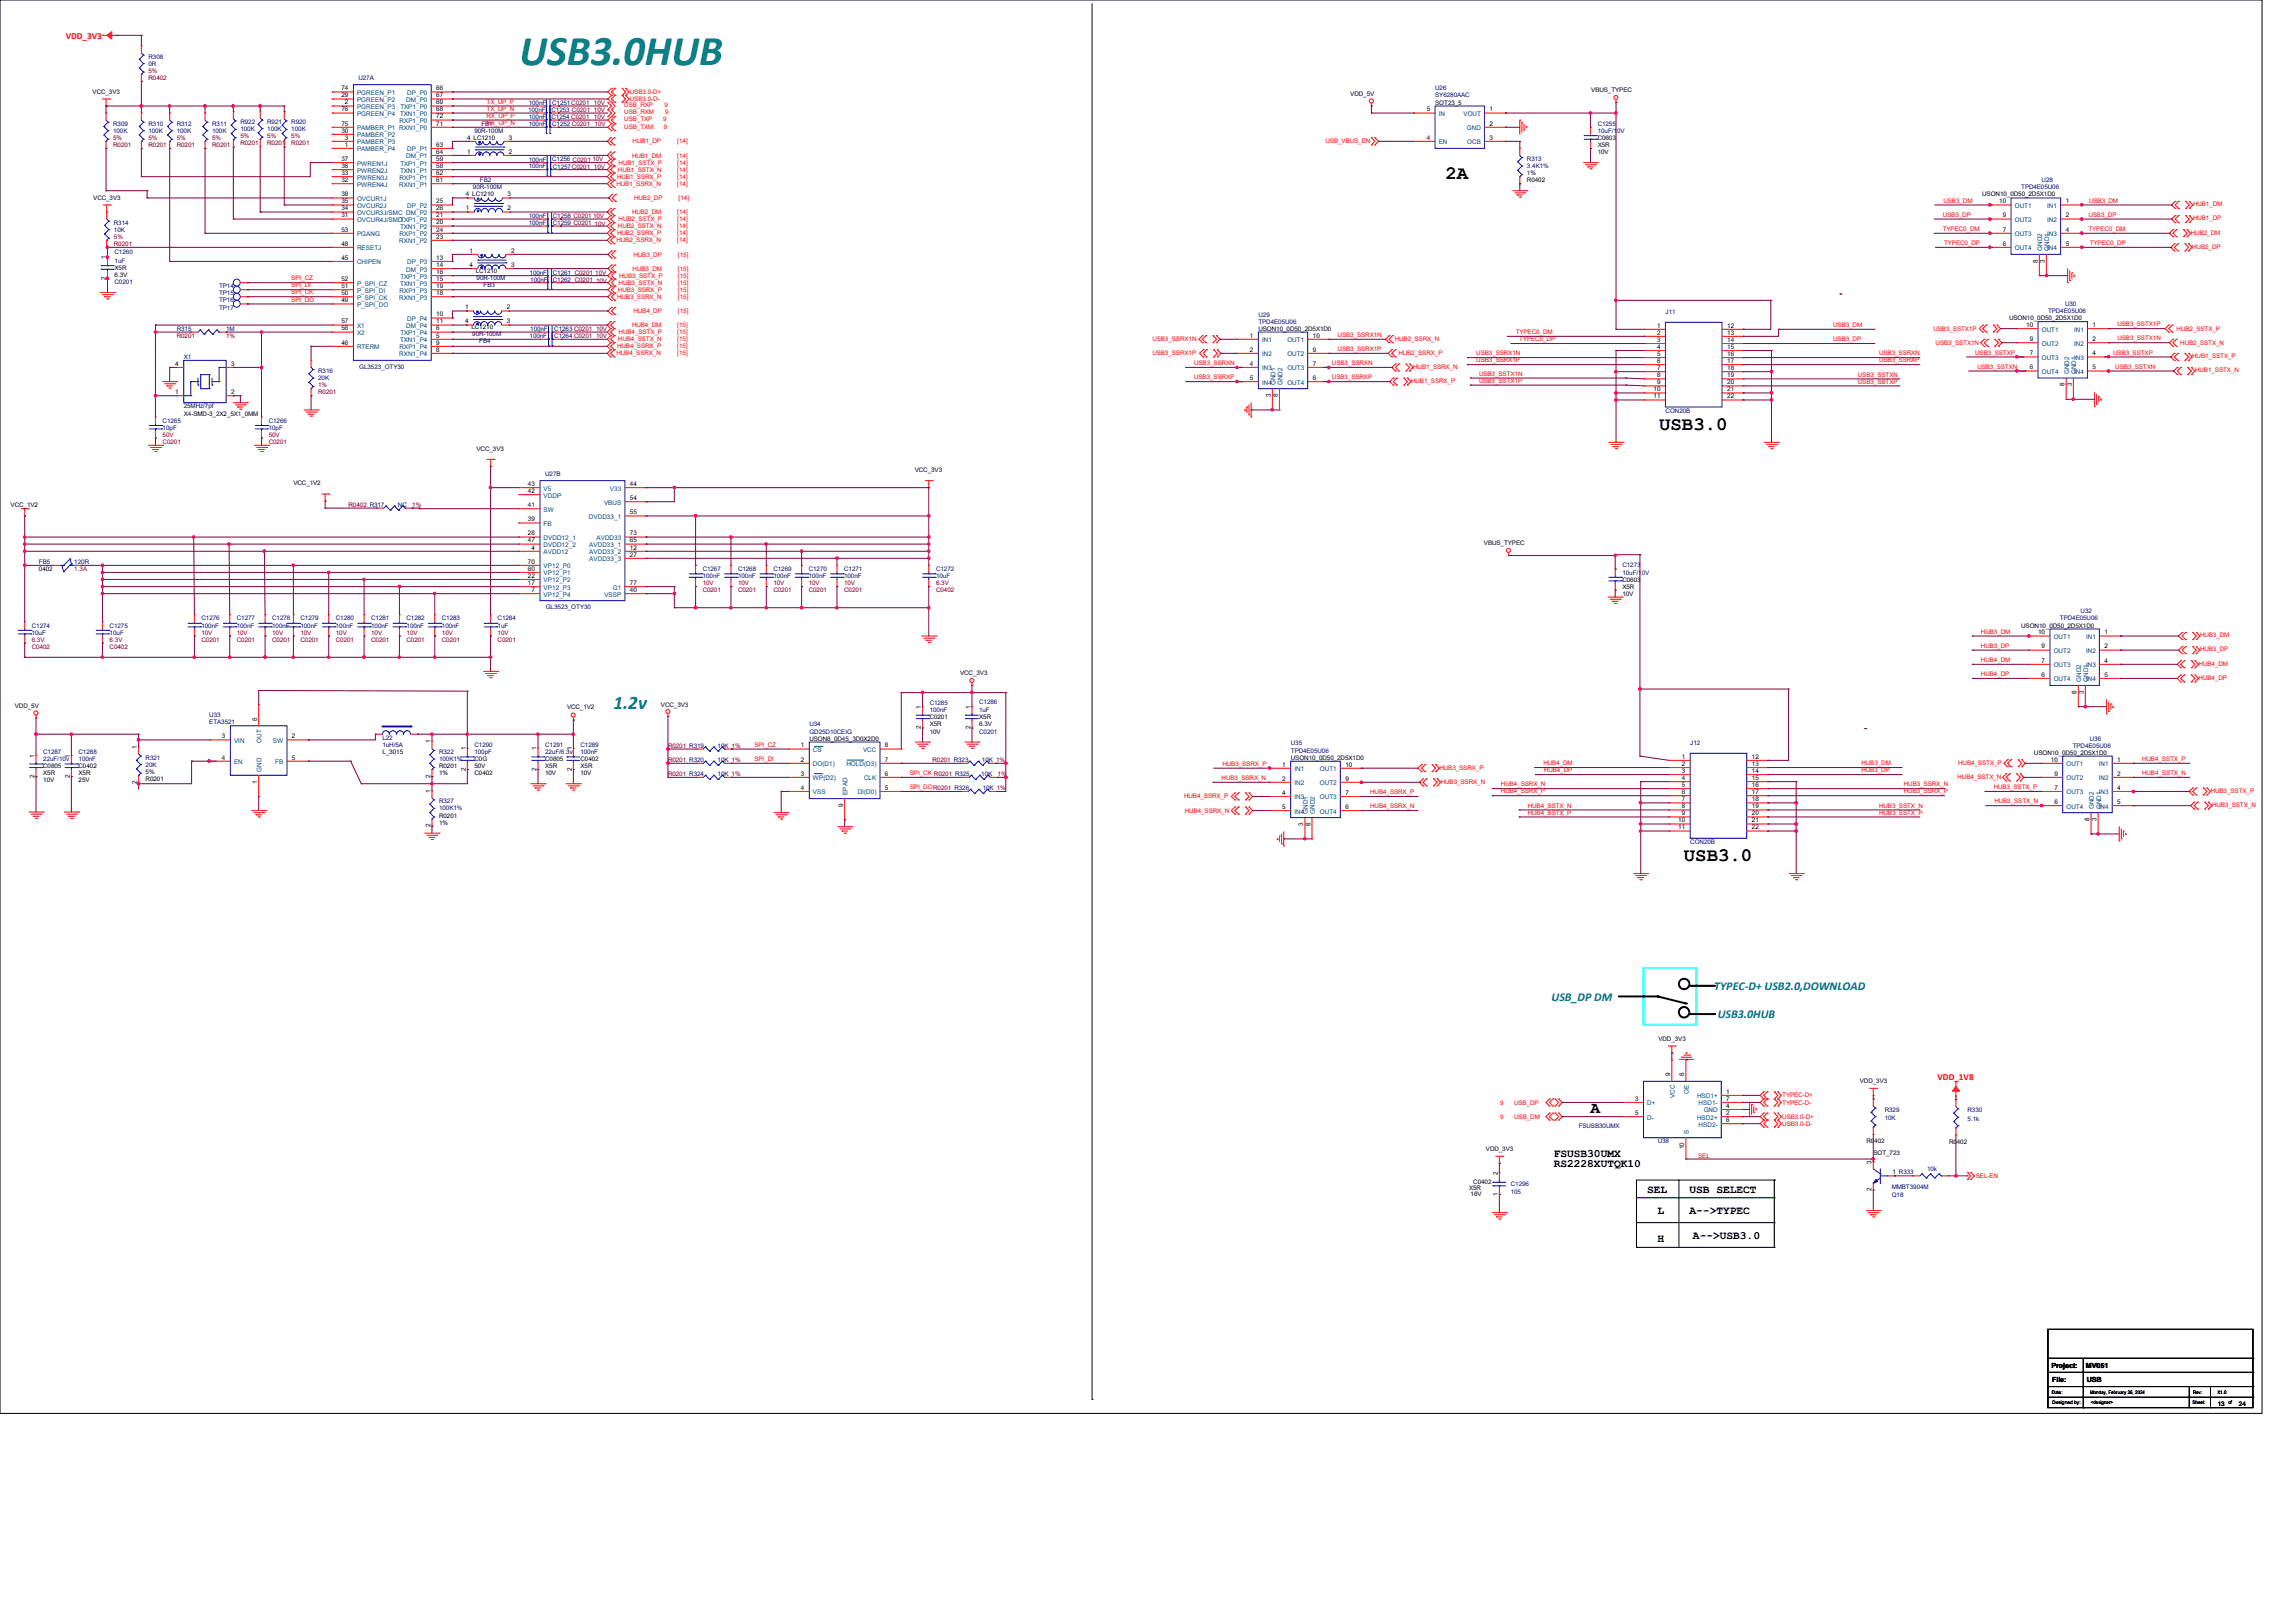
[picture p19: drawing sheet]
<svg xmlns="http://www.w3.org/2000/svg" width="297mm" height="210mm" viewBox="0 0 297 210" stroke-linecap="round" stroke-linejoin="round" font-family="sans-serif">
<defs><g id="words">
<text font-size="5.5" fill="#008080" x="67.2" y="8.4">USB3.0HUB</text>
<g font-size="2.5">
<text x="187" y="23.1">2A</text>
<text x="214.6" y="55.7">USB3.0</text>
<text x="217.8" y="111.4">USB3.0</text>
</g>
<text font-size="2.5" fill="#008080" x="79.4" y="91.8">1.2v</text>
<text font-size="2.1" x="205.7" y="144">A</text>
<g font-size="1.5" fill="#008080">
<text x="200.7" y="129.5">USB_DP DM</text>
<text x="221.7" y="128.1">TYPEC-D+ USB2.0,DOWNLOAD</text>
<text x="222.2" y="131.8">USB3.0HUB</text>
</g>
<g font-size="1.5">
<text x="201" y="149.7">FSUSB30UMX</text>
<text x="201" y="151">RS2228XUTQK10</text>
<text x="213.1" y="154.4">SEL</text>
<text x="218.5" y="154.4">USB SELECT</text>
<text x="214.4" y="157.1">L</text>
<text x="214.4" y="160.8">H</text>
<text x="218.5" y="157.1">A--&gt;TYPEC</text>
<text x="219" y="160.3">A--&gt;USB3.0</text>
</g>
<g font-size="1.2" fill="#f00">
<text x="8.5" y="5.1">VDD_3V3</text>
<text x="250.6" y="139.7">VDD_1V8</text>
</g>
<g font-size=".9">
<text x="265.4" y="177">Project:</text>
<text x="265.5" y="178.8">File:</text>
<text x="269.8" y="177.1">MV051</text>
<text x="269.9" y="178.9">USB</text>
</g>
<g font-size=".8" fill="#000080">
<text x="19.2" y="7.6">R308</text>
<text x="19.2" y="8.5">0R</text>
<text x="46.4" y="10.4">U27A</text>
<text x="185.6" y="11.7">U26</text>
<text x="14.6" y="16.3">R309</text>
<text x="14.6" y="17.2">100K</text>
<text x="19.2" y="16.3">R310</text>
<text x="19.2" y="17.2">100K</text>
<text x="22.9" y="16.3">R312</text>
<text x="22.9" y="17.2">100K</text>
<text x="27.4" y="16.3">R311</text>
<text x="27.4" y="17.2">100K</text>
<text x="31.1" y="16.1">R922</text>
<text x="31.1" y="17">100K</text>
<text x="34.6" y="16">R921</text>
<text x="34.6" y="16.9">100K</text>
<text x="37.7" y="16.1">R920</text>
<text x="37.7" y="17">100K</text>
<text x="61.4" y="17.2">90R-100M</text>
<text x="62.3" y="16.3">FB1</text>
<text x="68.3" y="14.4">100nF</text>
<text x="68.4" y="15.3">100nF</text>
<text x="68.4" y="16.3">100nF</text>
<text x="68.4" y="13.5">100nF</text>
<text x="71.3" y="15.3">C1254 C0201</text>
<text x="71.3" y="14.4">C1253 C0201</text>
<text x="71.4" y="16.4">C1252 C0201</text>
<text x="71.4" y="13.6">C1251C0201</text>
<text x="185.6" y="12.6">SY6280AAC</text>
<text x="206.7" y="16.3">C1255</text>
<text x="206.7" y="17.2">10uF/10V</text>
<text x="62.1" y="23.6">FB2</text>
<text x="68.4" y="21.8">100nF</text>
<text x="68.4" y="20.9">100nF</text>
<text x="71.4" y="20.8">C1256 C0201</text>
<text x="71.5" y="21.8">C1257C0201</text>
<text x="197.5" y="20.8">R313</text>
<text x="197.5" y="21.8">3.4K1%</text>
<text x="264.1" y="23.6">U28</text>
<text x="14.7" y="29.1">R314</text>
<text x="14.7" y="30">10K</text>
<text x="61.2" y="24.5">90R-100M</text>
<text x="68.4" y="28.2">100nF</text>
<text x="68.4" y="29.2">100nF</text>
<text x="71.5" y="28.2">C1258 C0201</text>
<text x="71.5" y="29.2">C1259 C0201</text>
<text x="261.5" y="24.5">TPD4E05U06</text>
<text x="14.8" y="32.9">C1260</text>
<text x="14.8" y="34">1uF</text>
<text x="68.5" y="35.6">100nF</text>
<text x="71.5" y="35.6">C1261 C0201</text>
<text x="14.8" y="36.7">C0201</text>
<text x="28.3" y="40">TP17</text>
<text x="28.3" y="37.3">TP14</text>
<text x="28.3" y="39.1">TP16</text>
<text x="28.3" y="38.2">TP15</text>
<text x="61.6" y="36.2">90R-100M</text>
<text x="62.6" y="37.1">FB3</text>
<text x="68.6" y="36.5">100nF</text>
<text x="71.5" y="36.5">C1262 C0201</text>
<text x="162.8" y="41">U29</text>
<text x="162.8" y="41.9">TPD4E05U06</text>
<text x="215.5" y="40.6">J11</text>
<text x="264.9" y="40.5">TPD4E05U06</text>
<text x="267.1" y="39.6">U30</text>
<text x="22.9" y="42.8">R315</text>
<text x="23.8" y="46.4">X1</text>
<text x="29.3" y="42.8">1M</text>
<text x="46.5" y="47.7">GL3523_OTY30</text>
<text x="61.1" y="43.5">90R-100M</text>
<text x="62" y="44.4">FB4</text>
<text x="68.5" y="43.8">100nF</text>
<text x="68.6" y="42.8">100nF</text>
<text x="71.7" y="42.8">C1263 C0201</text>
<text x="71.7" y="43.8">C1264 C0201</text>
<text x="23.8" y="52.8">25MHz/7pf</text>
<text x="41.2" y="48.3">R316</text>
<text x="41.2" y="49.2">20K</text>
<text x="215.5" y="53.4">CON20B</text>
<text x="21" y="54.7">C1265</text>
<text x="21" y="55.6">10pF</text>
<text x="34.8" y="54.7">C1266</text>
<text x="34.8" y="55.6">10pF</text>
<text x="51.5" y="65.6">NC</text>
<text x="70.5" y="61.6">U27B</text>
<text x="5" y="73">FB5</text>
<text x="9.6" y="73">120R</text>
<text x="90.9" y="73.9">C1267</text>
<text x="90.9" y="74.8">100nF</text>
<text x="95.5" y="73.9">C1268</text>
<text x="95.5" y="74.8">100nF</text>
<text x="100" y="73.9">C1269</text>
<text x="100" y="74.8">100nF</text>
<text x="104.6" y="73.9">C1270</text>
<text x="104.6" y="74.8">100nF</text>
<text x="109.2" y="73.9">C1271</text>
<text x="109.2" y="74.8">100nF</text>
<text x="121.1" y="73.9">C1272</text>
<text x="121.1" y="74.8">10uF</text>
<text x="209.9" y="73.4">C1273</text>
<text x="209.9" y="74.3">10uF/10V</text>
<text x="4.1" y="81.2">C1274</text>
<text x="4.1" y="82.1">10uF</text>
<text x="14.2" y="81.2">C1275</text>
<text x="14.2" y="82.1">10uF</text>
<text x="26.1" y="80.3">C1276</text>
<text x="26.1" y="81.2">100nF</text>
<text x="30.6" y="80.3">C1277</text>
<text x="30.6" y="81.2">100nF</text>
<text x="35.2" y="80.3">C1278</text>
<text x="35.2" y="81.2">100nF</text>
<text x="38.9" y="80.3">C1279</text>
<text x="38.9" y="81.2">100nF</text>
<text x="43.4" y="80.3">C1280</text>
<text x="43.4" y="81.2">100nF</text>
<text x="48" y="80.3">C1281</text>
<text x="48" y="81.2">100nF</text>
<text x="52.6" y="80.3">C1282</text>
<text x="52.6" y="81.2">100nF</text>
<text x="57.2" y="80.3">C1283</text>
<text x="57.2" y="81.2">100nF</text>
<text x="64.4" y="80.3">C1284</text>
<text x="64.4" y="81.2">1uF</text>
<text x="70.6" y="78.8">GL3523_OTY30</text>
<text x="266.5" y="80.3">TPD4E05U06</text>
<text x="269.1" y="79.4">U32</text>
<text x="27.1" y="92.8">U33</text>
<text x="27.1" y="93.7">ETA3521</text>
<text x="49.5" y="95.7">L22</text>
<text x="104.7" y="94">U34</text>
<text x="104.7" y="94.9">GD25D10CEIG</text>
<text x="120.3" y="91.2">C1285</text>
<text x="120.3" y="92.2">100nF</text>
<text x="126.7" y="91.1">C1286</text>
<text x="126.7" y="92.2">1uF</text>
<text x="126.7" y="94.9">C0201</text>
<text x="270.3" y="95.8">U36</text>
<text x="5.6" y="97.6">C1287</text>
<text x="5.6" y="98.5">22uF/10v</text>
<text x="10.2" y="97.6">C1288</text>
<text x="10.2" y="98.5">100nF</text>
<text x="18.8" y="98.3">R321</text>
<text x="18.8" y="99.2">20K</text>
<text x="49.5" y="96.6">1uH/5A</text>
<text x="56.8" y="97.6">R322</text>
<text x="56.8" y="98.5">100K1%</text>
<text x="61.4" y="96.6">C1290</text>
<text x="61.4" y="97.6">100pF</text>
<text x="70.5" y="96.6">C1291</text>
<text x="70.5" y="97.6">22uF/6.3v</text>
<text x="75.1" y="96.6">C1289</text>
<text x="75.1" y="97.6">100nF</text>
<text x="92.8" y="100.4">10K 1%</text>
<text x="92.8" y="96.7">10K 1%</text>
<text x="92.8" y="98.6">10K 1%</text>
<text x="126.9" y="100.4">10K</text>
<text x="127" y="98.6">10K 1%</text>
<text x="167" y="96.5">U35</text>
<text x="167" y="97.4">TPD4E05U06</text>
<text x="218.6" y="96.4">J12</text>
<text x="268.1" y="96.7">TPD4E05U06</text>
<text x="56.8" y="103.9">R327</text>
<text x="56.8" y="104.9">100K1%</text>
<text x="127.1" y="102.2">10K 1%</text>
<text x="218.6" y="109.2">CON20B</text>
<text x="243.8" y="143.8">R329</text>
<text x="254.5" y="143.9">R330</text>
<text x="204.2" y="145.9">FSUSB30UMX</text>
<text x="214.4" y="147.9">U38</text>
<text x="243.8" y="144.9">10K</text>
<text x="254.5" y="145">5.1k</text>
<text x="195.4" y="153.4">C1296</text>
<text x="195.4" y="154.5">105</text>
<text x="244.7" y="154.9">Q18</text>
<text x="244.7" y="153.8">MMBT3904M</text>
<text x="249.3" y="151.5">10k</text>
</g>
<g font-size=".8" fill="#800000">
<text x="19.2" y="9.4">5%</text>
<text x="19.2" y="10.3">R0402</text>
<text x="31.1" y="17.9">5%</text>
<text x="34.6" y="17.8">5%</text>
<text x="37.7" y="17.9">5%</text>
<text x="76.8" y="15.3">10V</text>
<text x="76.8" y="14.5">10V</text>
<text x="76.8" y="13.5">10V</text>
<text x="76.9" y="16.3">10V</text>
<text x="14.6" y="18.1">5%</text>
<text x="14.6" y="19">R0201</text>
<text x="19.2" y="18.1">5%</text>
<text x="19.2" y="19">R0201</text>
<text x="22.9" y="18.1">5%</text>
<text x="22.9" y="19">R0201</text>
<text x="27.4" y="18.1">5%</text>
<text x="27.4" y="19">R0201</text>
<text x="31.1" y="18.8">R0201</text>
<text x="34.6" y="18.7">R0201</text>
<text x="37.7" y="18.8">R0201</text>
<text x="76.6" y="20.8">10V</text>
<text x="76.8" y="21.8">10V</text>
<text x="76.7" y="28.2">10V</text>
<text x="76.9" y="29.3">10V</text>
<text x="14.7" y="30.9">5%</text>
<text x="14.7" y="31.8">R0201</text>
<text x="77" y="35.6">10V</text>
<text x="77.1" y="36.6">10V</text>
<text x="22.9" y="43.7">R0201</text>
<text x="29.3" y="43.7">1%</text>
<text x="77.1" y="42.9">10V</text>
<text x="77.1" y="43.8">10V</text>
<text x="41.2" y="50.1">1%</text>
<text x="41.2" y="51">R0201</text>
<text x="21" y="57.4">C0201</text>
<text x="21" y="56.5">50V</text>
<text x="34.8" y="57.4">C0201</text>
<text x="34.8" y="56.5">50V</text>
<text x="45.1" y="65.6">R0402 R317</text>
<text x="53.3" y="65.6">1%</text>
<text x="90.9" y="76.6">C0201</text>
<text x="90.9" y="75.7">10V</text>
<text x="95.5" y="76.6">C0201</text>
<text x="95.5" y="75.7">10V</text>
<text x="100" y="76.6">C0201</text>
<text x="100" y="75.7">10V</text>
<text x="104.6" y="76.6">C0201</text>
<text x="104.6" y="75.7">10V</text>
<text x="109.2" y="76.6">C0201</text>
<text x="109.2" y="75.7">10V</text>
<text x="121.1" y="76.6">C0402</text>
<text x="121.1" y="75.7">6.3V</text>
<text x="4.1" y="83.9">C0402</text>
<text x="4.1" y="83">6.3V</text>
<text x="14.2" y="83.9">C0402</text>
<text x="14.2" y="83">6.3V</text>
<text x="26.1" y="83">C0201</text>
<text x="26.1" y="82.1">10V</text>
<text x="30.6" y="83">C0201</text>
<text x="30.6" y="82.1">10V</text>
<text x="35.2" y="83">C0201</text>
<text x="35.2" y="82.1">10V</text>
<text x="38.9" y="83">C0201</text>
<text x="38.9" y="82.1">10V</text>
<text x="43.4" y="83">C0201</text>
<text x="43.4" y="82.1">10V</text>
<text x="48" y="83">C0201</text>
<text x="48" y="82.1">10V</text>
<text x="52.6" y="83">C0201</text>
<text x="52.6" y="82.1">10V</text>
<text x="57.2" y="83">C0201</text>
<text x="57.2" y="82.1">10V</text>
<text x="64.4" y="83">C0201</text>
<text x="64.4" y="82.1">10V</text>
<text x="86.4" y="100.4">R0201 R324</text>
<text x="86.4" y="96.7">R0201 R319</text>
<text x="86.4" y="98.6">R0201 R320</text>
<text x="120.6" y="98.6">R0201 R323</text>
<text x="129" y="100.4">1%</text>
</g>
<g font-size=".8">
<text x="44.2" y="11.7">74</text>
<text x="56.4" y="11.7">66</text>
<text x="205.8" y="12">VBUS_TYPEC</text>
<text x="12" y="12.1">VCC_3V3</text>
<text x="44.2" y="12.6">29</text>
<text x="44.2" y="14.4">76</text>
<text x="44.2" y="16.3">75</text>
<text x="44.2" y="17.2">30</text>
<text x="44.6" y="13.5">2</text>
<text x="56.4" y="12.6">67</text>
<text x="56.4" y="13.5">69</text>
<text x="56.4" y="14.4">68</text>
<text x="56.4" y="15.3">72</text>
<text x="56.4" y="16.3">71</text>
<text x="174.7" y="12.4">VDD_5V</text>
<text x="184.5" y="14.4">5</text>
<text x="185.6" y="13.5">SOT23_5</text>
<text x="192.7" y="16.3">2</text>
<text x="192.7" y="14.4">1</text>
<text x="44.2" y="20.8">37</text>
<text x="44.2" y="21.7">36</text>
<text x="44.2" y="22.6">33</text>
<text x="44.2" y="23.6">32</text>
<text x="44.6" y="18.1">3</text>
<text x="44.6" y="19">1</text>
<text x="56.4" y="19">63</text>
<text x="56.4" y="19.9">64</text>
<text x="56.4" y="20.8">59</text>
<text x="56.4" y="21.7">58</text>
<text x="56.4" y="22.6">62</text>
<text x="56.4" y="23.6">61</text>
<text x="60.4" y="19.9">1</text>
<text x="60.4" y="18.1">4 LC1210</text>
<text x="65.8" y="19.9">2</text>
<text x="65.8" y="18.1">3</text>
<text x="184.5" y="18.1">4</text>
<text x="192.7" y="18.1">3</text>
<text x="197.5" y="23.6">R0402</text>
<text x="197.5" y="22.7">1%</text>
<text x="206.7" y="18.1">C0603</text>
<text x="206.7" y="19">X5R</text>
<text x="206.7" y="19.9">10V</text>
<text x="12.1" y="25.9">VCC_3V3</text>
<text x="44.2" y="25.4">38</text>
<text x="44.2" y="26.3">35</text>
<text x="44.2" y="27.2">34</text>
<text x="44.2" y="28.1">31</text>
<text x="44.2" y="30">53</text>
<text x="56.4" y="26.3">25</text>
<text x="56.4" y="27.2">26</text>
<text x="56.4" y="28.1">21</text>
<text x="56.4" y="29">20</text>
<text x="56.4" y="30">24</text>
<text x="60.3" y="27.2">1</text>
<text x="60.3" y="25.4">4 LC1210</text>
<text x="65.7" y="27.2">2</text>
<text x="65.7" y="25.4">3</text>
<text x="256.4" y="25.4">USON10_0D50_2D5X1D0</text>
<text x="258.6" y="26.3">10</text>
<text x="259.1" y="30">7</text>
<text x="259.1" y="28.1">9</text>
<text x="267.2" y="26.3">1</text>
<text x="267.2" y="28.1">2</text>
<text x="267.2" y="30">4</text>
<text x="13.7" y="33.6" transform="rotate(-90 13.7 33.6)">1</text>
<text x="14.8" y="34.9">X5R</text>
<text x="14.8" y="35.8">6.3V</text>
<text x="44.2" y="31.8">48</text>
<text x="44.2" y="33.6">45</text>
<text x="56.4" y="30.9">23</text>
<text x="56.4" y="33.6">13</text>
<text x="56.4" y="34.5">14</text>
<text x="56.4" y="35.5">16</text>
<text x="60.7" y="32.7">1</text>
<text x="60.7" y="34.5">4</text>
<text x="61.5" y="35.3">LC1210</text>
<text x="66.1" y="32.7">2</text>
<text x="66.1" y="34.5">3</text>
<text x="259.1" y="31.8">6</text>
<text x="263.6" y="34" transform="rotate(-90 263.6 34)">8</text>
<text x="264.5" y="34" transform="rotate(-90 264.5 34)">3</text>
<text x="267.2" y="31.8">5</text>
<text x="13.7" y="36.2" transform="rotate(-90 13.7 36.2)">2</text>
<text x="44.2" y="36.4">52</text>
<text x="44.2" y="37.3">51</text>
<text x="44.2" y="38.2">50</text>
<text x="44.2" y="39.1">49</text>
<text x="44.2" y="41.8">57</text>
<text x="56.4" y="36.4">15</text>
<text x="56.4" y="37.3">19</text>
<text x="56.4" y="38.2">18</text>
<text x="56.4" y="40.9">10</text>
<text x="56.4" y="41.8">11</text>
<text x="60.2" y="40">1</text>
<text x="60.2" y="41.8">4</text>
<text x="65.6" y="40">2</text>
<text x="65.6" y="41.8">3</text>
<text x="259.9" y="41.4">USON10_0D50_2D5X1D0</text>
<text x="22.7" y="47.3">4</text>
<text x="29.9" y="47.3">3</text>
<text x="44.2" y="42.8">56</text>
<text x="44.2" y="44.6">46</text>
<text x="56.4" y="42.8">6</text>
<text x="56.4" y="43.7">5</text>
<text x="56.4" y="44.6">9</text>
<text x="56.4" y="45.5">8</text>
<text x="61" y="42.6">LC1210</text>
<text x="161.7" y="43.7">1</text>
<text x="161.7" y="45.5">2</text>
<text x="161.7" y="47.3">4</text>
<text x="162.8" y="42.8">USON10_0D50_2D5X1D0</text>
<text x="169.8" y="47.3">7</text>
<text x="169.8" y="45.5">9</text>
<text x="169.8" y="43.7">10</text>
<text x="214.4" y="42.4">1</text>
<text x="214.4" y="43.3">2</text>
<text x="214.4" y="44.2">3</text>
<text x="214.4" y="45.1">4</text>
<text x="214.4" y="46.1">5</text>
<text x="214.4" y="47">6</text>
<text x="214.4" y="47.9">7</text>
<text x="223.4" y="42.4">12</text>
<text x="223.4" y="43.3">13</text>
<text x="223.4" y="44.2">14</text>
<text x="223.4" y="45.1">15</text>
<text x="223.4" y="46.1">16</text>
<text x="223.4" y="47">17</text>
<text x="223.4" y="47.9">18</text>
<text x="262.1" y="42.3">10</text>
<text x="262.6" y="47.8">6</text>
<text x="262.6" y="46">7</text>
<text x="262.6" y="44.1">9</text>
<text x="270.7" y="42.3">1</text>
<text x="270.7" y="44.1">2</text>
<text x="270.7" y="46">4</text>
<text x="270.7" y="47.8">5</text>
<text x="22.7" y="51">1</text>
<text x="23.8" y="53.8">X4-SMD-3_2X2_5X1_0MM</text>
<text x="29.9" y="51">2</text>
<text x="161.7" y="49.2">5</text>
<text x="164.4" y="51.4" transform="rotate(-90 164.4 51.4)">3</text>
<text x="165.3" y="51.4" transform="rotate(-90 165.3 51.4)">8</text>
<text x="169.8" y="49.2">6</text>
<text x="213.9" y="50.6">10</text>
<text x="213.9" y="51.5">11</text>
<text x="214.4" y="48.8">8</text>
<text x="214.4" y="49.7">9</text>
<text x="223.4" y="48.8">19</text>
<text x="223.4" y="49.7">20</text>
<text x="223.4" y="50.6">21</text>
<text x="223.4" y="51.5">22</text>
<text x="267.1" y="50" transform="rotate(-90 267.1 50)">8</text>
<text x="268" y="50" transform="rotate(-90 268 50)">3</text>
<text x="61.6" y="58.3">VCC_3V3</text>
<text x="1.4" y="65.6">VCC_1V2</text>
<text x="38" y="62.8">VCC_1V2</text>
<text x="68.3" y="62.9">43</text>
<text x="68.3" y="63.8">42</text>
<text x="68.3" y="65.6">41</text>
<text x="81.5" y="62.9">44</text>
<text x="81.5" y="64.7">54</text>
<text x="118.3" y="61.1">VCC_3V3</text>
<text x="68.3" y="67.5">39</text>
<text x="68.3" y="69.3">28</text>
<text x="68.3" y="70.2">47</text>
<text x="68.8" y="71.1">4</text>
<text x="81.5" y="66.5">55</text>
<text x="81.5" y="69.3">73</text>
<text x="81.5" y="70.2">65</text>
<text x="81.5" y="71.1">12</text>
<text x="192" y="70.6">VBUS_TYPEC</text>
<text x="5" y="73.9">0402</text>
<text x="68.3" y="73.9">60</text>
<text x="68.3" y="72.9">70</text>
<text x="68.3" y="74.8">22</text>
<text x="68.3" y="75.7">17</text>
<text x="68.8" y="76.6">7</text>
<text x="81.5" y="72">27</text>
<text x="81.5" y="75.7">77</text>
<text x="81.5" y="76.6">40</text>
<text x="209.9" y="75.2">C0603</text>
<text x="209.9" y="76.2">X5R</text>
<text x="209.9" y="77.1">10V</text>
<text x="261.5" y="81.2">USON10_0D50_2D5X1D0</text>
<text x="263.6" y="82.1">10</text>
<text x="264.1" y="83.9">9</text>
<text x="272.2" y="82.1">1</text>
<text x="272.2" y="83.9">2</text>
<text x="124.2" y="87.4">VCC_3V3</text>
<text x="264.1" y="87.6">6</text>
<text x="264.1" y="85.7">7</text>
<text x="268.6" y="89.8" transform="rotate(-90 268.6 89.8)">8</text>
<text x="269.5" y="89.8" transform="rotate(-90 269.5 89.8)">3</text>
<text x="272.2" y="85.7">4</text>
<text x="272.2" y="87.6">5</text>
<text x="1.9" y="91.6">VDD_5V</text>
<text x="28.7" y="95.5">3</text>
<text x="33.3" y="93.3" transform="rotate(-90 33.3 93.3)">6</text>
<text x="37.8" y="95.5">2</text>
<text x="73.3" y="91.7">VCC_1V2</text>
<text x="85.5" y="91.4">VCC_3V3</text>
<text x="104.7" y="95.8">USON8_0D45_3D0X2D0</text>
<text x="119.1" y="94.3" transform="rotate(-90 119.1 94.3)">2</text>
<text x="119.1" y="91.7" transform="rotate(-90 119.1 91.7)">1</text>
<text x="120.3" y="93.1">C0201</text>
<text x="120.3" y="94">X5R</text>
<text x="120.3" y="94.9">10V</text>
<text x="125.5" y="94.3" transform="rotate(-90 125.5 94.3)">2</text>
<text x="125.5" y="91.7" transform="rotate(-90 125.5 91.7)">1</text>
<text x="126.7" y="93.1">X5R</text>
<text x="126.7" y="94">6.3V</text>
<text x="4.4" y="100.6" transform="rotate(-90 4.4 100.6)">2</text>
<text x="4.4" y="98" transform="rotate(-90 4.4 98)">1</text>
<text x="5.6" y="99.4">C0805</text>
<text x="5.6" y="100.3">X5R</text>
<text x="5.6" y="101.2">10V</text>
<text x="9" y="100.6" transform="rotate(-90 9 100.6)">2</text>
<text x="9" y="98" transform="rotate(-90 9 98)">1</text>
<text x="10.2" y="99.4">C0402</text>
<text x="10.2" y="100.3">X5R</text>
<text x="10.2" y="101.2">25V</text>
<text x="17.7" y="101.4" transform="rotate(-90 17.7 101.4)">2</text>
<text x="17.7" y="96.9" transform="rotate(-90 17.7 96.9)">1</text>
<text x="18.8" y="101">R0201</text>
<text x="18.8" y="100.1">5%</text>
<text x="28.7" y="98.3">4</text>
<text x="33.3" y="101.4" transform="rotate(-90 33.3 101.4)">1</text>
<text x="37.8" y="98.3">5</text>
<text x="49.5" y="97.6">L_3015</text>
<text x="55.7" y="100.6" transform="rotate(-90 55.7 100.6)">2</text>
<text x="55.7" y="96.2" transform="rotate(-90 55.7 96.2)">1</text>
<text x="56.8" y="99.4">R0201</text>
<text x="56.8" y="100.3">1%</text>
<text x="60.2" y="99.7" transform="rotate(-90 60.2 99.7)">2</text>
<text x="60.2" y="97.1" transform="rotate(-90 60.2 97.1)">1</text>
<text x="61.4" y="100.3">C0402</text>
<text x="61.4" y="98.5">C0G</text>
<text x="61.4" y="99.4">50V</text>
<text x="69.4" y="99.7" transform="rotate(-90 69.4 99.7)">2</text>
<text x="69.4" y="97.1" transform="rotate(-90 69.4 97.1)">1</text>
<text x="70.5" y="98.5">C0805</text>
<text x="70.5" y="99.4">X5R</text>
<text x="70.5" y="100.3">10V</text>
<text x="74" y="99.7" transform="rotate(-90 74 99.7)">2</text>
<text x="74" y="97.1" transform="rotate(-90 74 97.1)">1</text>
<text x="75.1" y="98.5">C0402</text>
<text x="75.1" y="99.4">X5R</text>
<text x="75.1" y="100.3">10V</text>
<text x="103.6" y="96.7">1</text>
<text x="103.6" y="100.4">3</text>
<text x="103.6" y="98.6">2</text>
<text x="114.5" y="96.7">8</text>
<text x="114.5" y="100.4">6</text>
<text x="114.5" y="98.6">7</text>
<text x="165.9" y="99.2">1</text>
<text x="165.9" y="101">2</text>
<text x="167" y="98.3">USON10_0D50_2D5X1D0</text>
<text x="174" y="101">9</text>
<text x="174" y="99.2">10</text>
<text x="217.5" y="98.2">1</text>
<text x="217.5" y="99.1">2</text>
<text x="217.5" y="100">3</text>
<text x="217.5" y="100.9">4</text>
<text x="217.5" y="101.8">5</text>
<text x="226.6" y="98.2">12</text>
<text x="226.6" y="99.1">13</text>
<text x="226.6" y="100">14</text>
<text x="226.6" y="100.9">15</text>
<text x="226.6" y="101.8">16</text>
<text x="263.1" y="97.6">USON10_0D50_2D5X1D0</text>
<text x="265.3" y="98.6">10</text>
<text x="265.8" y="100.4">9</text>
<text x="273.9" y="98.6">1</text>
<text x="273.9" y="100.4">2</text>
<text x="55.7" y="107.1" transform="rotate(-90 55.7 107.1)">2</text>
<text x="55.7" y="102.6" transform="rotate(-90 55.7 102.6)">1</text>
<text x="56.8" y="105.8">R0201</text>
<text x="56.8" y="106.7">1%</text>
<text x="103.6" y="102.2">4</text>
<text x="109.1" y="104.4" transform="rotate(-90 109.1 104.4)">9</text>
<text x="114.5" y="102.2">5</text>
<text x="165.9" y="102.8">4</text>
<text x="165.9" y="104.7">5</text>
<text x="168.6" y="106.9" transform="rotate(-90 168.6 106.9)">3</text>
<text x="169.5" y="106.9" transform="rotate(-90 169.5 106.9)">8</text>
<text x="174" y="104.7">6</text>
<text x="174" y="102.8">7</text>
<text x="217.1" y="106.4">10</text>
<text x="217.1" y="107.3">11</text>
<text x="217.5" y="102.7">6</text>
<text x="217.5" y="103.7">7</text>
<text x="217.5" y="104.6">8</text>
<text x="217.5" y="105.5">9</text>
<text x="226.6" y="102.7">17</text>
<text x="226.6" y="103.7">18</text>
<text x="226.6" y="104.6">19</text>
<text x="226.6" y="105.5">20</text>
<text x="226.6" y="106.4">21</text>
<text x="226.6" y="107.3">22</text>
<text x="265.8" y="104">6</text>
<text x="265.8" y="102.2">7</text>
<text x="270.3" y="106.2" transform="rotate(-90 270.3 106.2)">8</text>
<text x="271.2" y="106.2" transform="rotate(-90 271.2 106.2)">3</text>
<text x="273.9" y="102.2">4</text>
<text x="273.9" y="104">5</text>
<text x="214.5" y="134.7">VDD_3V3</text>
<text x="211.5" y="142.4">3</text>
<text x="216" y="139.3" transform="rotate(-90 216 139.3)">9</text>
<text x="217.9" y="139.3" transform="rotate(-90 217.9 139.3)">8</text>
<text x="223.3" y="141.5">1</text>
<text x="223.3" y="143.3">4</text>
<text x="223.3" y="142.4">7</text>
<text x="240.6" y="140.2">VDD_3V3</text>
<text x="192.2" y="148.9">VDD_3V3</text>
<text x="211.5" y="144.3">5</text>
<text x="217.9" y="148.7" transform="rotate(-90 217.9 148.7)">10</text>
<text x="223.3" y="144.3">2</text>
<text x="223.3" y="145.2">6</text>
<text x="241.4" y="147.9">R0402</text>
<text x="242.3" y="149.5">SOT_723</text>
<text x="252.1" y="148">R0402</text>
<text x="190" y="154">X5R</text>
<text x="190.2" y="154.8">16V</text>
<text x="190.6" y="153.2">C0402</text>
<text x="193.7" y="154.7" transform="rotate(-90 193.7 154.7)">1</text>
<text x="193.7" y="152.1" transform="rotate(-90 193.7 152.1)">2</text>
<text x="242.1" y="154.2" transform="rotate(-90 242.1 154.2)">2</text>
<text x="242.1" y="150.6" transform="rotate(-90 242.1 150.6)">3</text>
<text x="244.8" y="151.9">1 R333</text>
<text x="286.9" y="181.9">13</text>
<text x="289.6" y="181.9">24</text>
</g>
<g font-size=".8" fill="#004080">
<text x="46.2" y="12.3">PGREEN_P1</text>
<text x="46.2" y="13.2">PGREEN_P2</text>
<text x="46.2" y="14.1">PGREEN_P3</text>
<text x="46.2" y="15">PGREEN_P4</text>
<text x="46.2" y="16.8">PAMBER_P1 RXN1_P0</text>
<text x="46.2" y="17.8">PAMBER_P2</text>
<text x="51.7" y="15.9">RXP1_P0</text>
<text x="51.8" y="15">TXN1_P0</text>
<text x="51.8" y="14.1">TXP1_P0</text>
<text x="52.5" y="13.2">DM_P0</text>
<text x="52.7" y="12.3">DP_P0</text>
<text x="186.1" y="15">IN</text>
<text x="189.3" y="15">VOUT</text>
<text x="189.8" y="16.8">GND</text>
<text x="46.2" y="18.7">PAMBER_P3</text>
<text x="46.2" y="19.6">PAMBER_P4</text>
<text x="46.2" y="21.4">PWREN1J</text>
<text x="46.2" y="22.3">PWREN2J</text>
<text x="46.2" y="23.2">PWREN3J</text>
<text x="51.7" y="23.2">RXP1_P1</text>
<text x="51.8" y="22.3">TXN1_P1</text>
<text x="51.8" y="21.4">TXP1_P1</text>
<text x="52.5" y="20.5">DM_P1</text>
<text x="52.7" y="19.6">DP_P1</text>
<text x="186.1" y="18.7">EN</text>
<text x="189.8" y="18.7">OCB</text>
<text x="46.2" y="24.2">PWREN4J</text>
<text x="46.2" y="26">OVCUR1J</text>
<text x="46.2" y="26.9">OVCUR2J</text>
<text x="46.2" y="27.8">OVCUR3J/SMC DM_P2</text>
<text x="46.2" y="28.7">OVCUR4J/SMDTXP1_P2</text>
<text x="51.7" y="24.2">RXN1_P1</text>
<text x="51.8" y="29.6">TXN1_P2</text>
<text x="52.7" y="26.9">DP_P2</text>
<text x="260.6" y="28.7">OUT2</text>
<text x="260.6" y="26.9">OUT1</text>
<text x="264.8" y="26.9">IN1</text>
<text x="264.8" y="28.7">IN2</text>
<text x="46.2" y="30.6">PGANG</text>
<text x="46.2" y="32.4">RESETJ</text>
<text x="46.2" y="34.2">CHIPEN</text>
<text x="51.7" y="31.5">RXN1_P2</text>
<text x="51.7" y="30.6">RXP1_P2</text>
<text x="52.5" y="35.1">DM_P3</text>
<text x="52.7" y="34.2">DP_P3</text>
<text x="260.6" y="32.4">OUT4</text>
<text x="260.6" y="30.6">OUT3</text>
<text x="264.2" y="32.4" transform="rotate(-90 264.2 32.4)">GND2</text>
<text x="264.8" y="30.6">IN3</text>
<text x="264.8" y="32.4">IN4</text>
<text x="265.1" y="32.4" transform="rotate(-90 265.1 32.4)">GND1</text>
<text x="46.2" y="37">P_SPI_CZ</text>
<text x="46.2" y="37.9">P_SPI_DI</text>
<text x="46.2" y="38.8">P_SPI_CK</text>
<text x="46.2" y="39.7">P_SPI_DO</text>
<text x="51.7" y="38.8">RXN1_P3</text>
<text x="51.7" y="37.9">RXP1_P3</text>
<text x="51.8" y="37">TXN1_P3</text>
<text x="51.8" y="36">TXP1_P3</text>
<text x="52.7" y="41.5">DP_P4</text>
<text x="46.2" y="42.4">X1</text>
<text x="46.2" y="43.3">X2</text>
<text x="46.2" y="45.2">RTERM</text>
<text x="51.7" y="46.1">RXN1_P4</text>
<text x="51.7" y="45.2">RXP1_P4</text>
<text x="51.8" y="44.3">TXN1_P4</text>
<text x="51.8" y="43.3">TXP1_P4</text>
<text x="52.5" y="42.4">DM_P4</text>
<text x="163.3" y="44.3">IN1</text>
<text x="163.3" y="46.1">IN2</text>
<text x="163.3" y="47.9">IN3</text>
<text x="166.5" y="47.9">OUT3</text>
<text x="166.5" y="46.1">OUT2</text>
<text x="166.5" y="44.3">OUT1</text>
<text x="264.1" y="46.6">OUT3</text>
<text x="264.1" y="44.7">OUT2</text>
<text x="264.1" y="42.9">OUT1</text>
<text x="268.3" y="42.9">IN1</text>
<text x="268.3" y="44.7">IN2</text>
<text x="268.3" y="46.6">IN3</text>
<text x="163.3" y="49.8">IN4</text>
<text x="165" y="49.8" transform="rotate(-90 165 49.8)">GND1</text>
<text x="165.9" y="49.8" transform="rotate(-90 165.9 49.8)">GND2</text>
<text x="166.5" y="49.8">OUT4</text>
<text x="264.1" y="48.4">OUT4</text>
<text x="267.7" y="48.4" transform="rotate(-90 267.7 48.4)">GND2</text>
<text x="268.3" y="48.4">IN4</text>
<text x="268.6" y="48.4" transform="rotate(-90 268.6 48.4)">GND1</text>
<text x="70.3" y="63.5">V5</text>
<text x="70.3" y="64.4">VDDP</text>
<text x="78.1" y="65.3">VBUS</text>
<text x="78.9" y="63.5">V33</text>
<text x="70.3" y="66.2">SW</text>
<text x="70.3" y="68.1">FB</text>
<text x="70.3" y="69.9">DVDD12_1</text>
<text x="70.3" y="70.8">DVDD12_2</text>
<text x="70.3" y="71.7">AVDD12</text>
<text x="76.2" y="67.1">DVDD33_1</text>
<text x="76.2" y="70.8">AVDD33_1</text>
<text x="76.2" y="71.7">AVDD33_2</text>
<text x="77.2" y="69.9">AVDD33</text>
<text x="70.3" y="74.4">VP12_P1</text>
<text x="70.3" y="73.5">VP12_P0</text>
<text x="70.3" y="75.4">VP12_P2</text>
<text x="70.3" y="76.3">VP12_P3</text>
<text x="70.3" y="77.2">VP12_P4</text>
<text x="76.2" y="72.6">AVDD33_3</text>
<text x="78.2" y="77.2">VSSP</text>
<text x="79.3" y="76.3">G1</text>
<text x="265.7" y="82.7">OUT1</text>
<text x="269.8" y="82.7">IN1</text>
<text x="265.7" y="88.2">OUT4</text>
<text x="265.7" y="86.3">OUT3</text>
<text x="265.7" y="84.5">OUT2</text>
<text x="269.2" y="88.2" transform="rotate(-90 269.2 88.2)">GND2</text>
<text x="269.8" y="84.5">IN2</text>
<text x="269.8" y="86.3">IN3</text>
<text x="269.8" y="88.2">IN4</text>
<text x="270.1" y="88.2" transform="rotate(-90 270.1 88.2)">GND1</text>
<text x="30.3" y="96.1">VIN</text>
<text x="30.3" y="98.9">EN</text>
<text x="33.8" y="99.8" transform="rotate(-90 33.8 99.8)">GND</text>
<text x="33.8" y="96.1" transform="rotate(-90 33.8 96.1)">OUT</text>
<text x="35.3" y="96.1">SW</text>
<text x="35.6" y="98.9">FB</text>
<text x="105.2" y="97.3">CS</text>
<text x="105.2" y="101">WP(D2)</text>
<text x="105.2" y="99.1">DO(D1)</text>
<text x="109.5" y="99.1">HOLD(D3)</text>
<text x="111.6" y="97.3">VCC</text>
<text x="111.8" y="101">CLK</text>
<text x="167.4" y="99.8">IN1</text>
<text x="167.4" y="101.6">IN2</text>
<text x="170.7" y="101.6">OUT2</text>
<text x="170.7" y="99.8">OUT1</text>
<text x="267.3" y="101">OUT2</text>
<text x="267.3" y="99.1">OUT1</text>
<text x="271.5" y="99.1">IN1</text>
<text x="271.5" y="101">IN2</text>
<text x="105.2" y="102.8">VSS</text>
<text x="109.6" y="102.9" transform="rotate(-90 109.6 102.9)">EPAD</text>
<text x="110.9" y="102.8">DI(D0)</text>
<text x="167.4" y="103.4">IN3</text>
<text x="167.4" y="105.3">IN4</text>
<text x="169.2" y="105.3" transform="rotate(-90 169.2 105.3)">GND1</text>
<text x="170.1" y="105.3" transform="rotate(-90 170.1 105.3)">GND2</text>
<text x="170.7" y="105.3">OUT4</text>
<text x="170.7" y="103.4">OUT3</text>
<text x="267.3" y="104.6">OUT4</text>
<text x="267.3" y="102.8">OUT3</text>
<text x="270.9" y="104.7" transform="rotate(-90 270.9 104.7)">GND2</text>
<text x="271.5" y="102.8">IN3</text>
<text x="271.5" y="104.6">IN4</text>
<text x="271.8" y="104.7" transform="rotate(-90 271.8 104.7)">GND1</text>
<text x="213.1" y="143">D+</text>
<text x="216.6" y="142.1" transform="rotate(-90 216.6 142.1)">VCC</text>
<text x="218.5" y="141.6" transform="rotate(-90 218.5 141.6)">OE</text>
<text x="219.5" y="142.1">HSD1+</text>
<text x="219.7" y="143">HSD1-</text>
<text x="220.4" y="143.9">GND</text>
<text x="213.1" y="144.9">D-</text>
<text x="218.5" y="146.7" transform="rotate(-90 218.5 146.7)">S</text>
<text x="219.5" y="144.9">HSD2+</text>
<text x="219.7" y="145.8">HSD2-</text>
</g>
<g font-size=".8" fill="#f00">
<text x="62.9" y="13.4">TX_UP_P</text>
<text x="62.9" y="14.3">TX_UP_N</text>
<text x="62.9" y="15.2">RX_UP_P</text>
<text x="62.9" y="16.2">RX_UP_N</text>
<text x="80.8" y="14.8">USB_RXM</text>
<text x="80.8" y="13.9">USB_RXP</text>
<text x="80.8" y="16.6">USB_TXM</text>
<text x="80.8" y="15.7">USB_TXP</text>
<text x="81.5" y="13.1">USB3.0-D-</text>
<text x="81.5" y="12.1">USB3.0-D+</text>
<text x="85.8" y="15.7">9</text>
<text x="85.9" y="16.6">9</text>
<text x="86" y="13.9">9</text>
<text x="86.1" y="14.8">9</text>
<text x="79.8" y="23.1">HUB1_SSRX_P</text>
<text x="79.9" y="22.2">HUB1_SSTX_N</text>
<text x="80" y="21.3">HUB1_SSTX_P</text>
<text x="81.8" y="20.4">HUB1_DM</text>
<text x="81.8" y="18.5">HUB1_DP</text>
<text x="87.6" y="18.5">[14]</text>
<text x="87.6" y="20.4">[14]</text>
<text x="87.6" y="23.1">[14]</text>
<text x="87.6" y="21.3">[14]</text>
<text x="87.6" y="22.2">[14]</text>
<text x="171.5" y="18.5">USB_VBUS_EN</text>
<text x="79.7" y="24">HUB1_SSRX_N</text>
<text x="79.9" y="29.5">HUB2_SSTX_N</text>
<text x="80" y="28.6">HUB2_SSTX_P</text>
<text x="81.8" y="27.7">HUB2_DM</text>
<text x="82" y="25.9">HUB2_DP</text>
<text x="87.6" y="24">[14]</text>
<text x="87.6" y="28.6">[14]</text>
<text x="87.6" y="29.5">[14]</text>
<text x="87.6" y="27.7">[14]</text>
<text x="87.8" y="25.9">[14]</text>
<text x="251.3" y="29.9">TYPEC0_DM</text>
<text x="251.3" y="28">USB3_DP</text>
<text x="251.4" y="26.2">USB3_DM</text>
<text x="270.2" y="28">USB3_DP</text>
<text x="270.2" y="29.9">TYPEC0_DM</text>
<text x="270.2" y="26.2">USB3_DM</text>
<text x="283.7" y="26.7">HUB1_DM</text>
<text x="283.7" y="28.5">HUB1_DP</text>
<text x="79.7" y="31.3">HUB2_SSRX_N</text>
<text x="79.8" y="30.4">HUB2_SSRX_P</text>
<text x="80.1" y="35.9">HUB3_SSTX_P</text>
<text x="81.8" y="35">HUB3_DM</text>
<text x="81.9" y="33.2">HUB3_DP</text>
<text x="87.6" y="30.4">[14]</text>
<text x="87.6" y="31.3">[14]</text>
<text x="87.7" y="35.9">[15]</text>
<text x="87.7" y="33.2">[15]</text>
<text x="87.7" y="35">[15]</text>
<text x="251.5" y="31.7">TYPEC0_DP</text>
<text x="270.3" y="31.7">TYPEC0_DP</text>
<text x="283.4" y="30.4">HUB2_DM</text>
<text x="283.6" y="32.2">HUB2_DP</text>
<text x="37.7" y="36.3">SPI_CZ</text>
<text x="37.7" y="37.2">SPI_DI</text>
<text x="37.7" y="38.1">SPI_CK</text>
<text x="37.7" y="39">SPI_DO</text>
<text x="79.8" y="38.7">HUB3_SSRX_N</text>
<text x="79.9" y="37.8">HUB3_SSRX_P</text>
<text x="80" y="36.8">HUB3_SSTX_N</text>
<text x="81.9" y="40.5">HUB4_DP</text>
<text x="87.7" y="36.8">[15]</text>
<text x="87.7" y="37.8">[15]</text>
<text x="87.7" y="38.7">[15]</text>
<text x="87.7" y="40.5">[15]</text>
<text x="79.7" y="46">HUB4_SSRX_N</text>
<text x="79.8" y="45.1">HUB4_SSRX_P</text>
<text x="79.9" y="44.2">HUB4_SSTX_N</text>
<text x="80" y="43.2">HUB4_SSTX_P</text>
<text x="81.8" y="42.3">HUB4_DM</text>
<text x="87.6" y="43.2">[15]</text>
<text x="87.6" y="44.2">[15]</text>
<text x="87.6" y="45.1">[15]</text>
<text x="87.6" y="46">[15]</text>
<text x="87.6" y="42.3">[15]</text>
<text x="149.1" y="46">USB3_SSRX1P</text>
<text x="149.1" y="44.2">USB3_SSRX1N</text>
<text x="154.5" y="47.2">USB3_SSRXN</text>
<text x="172.3" y="47.2">USB3_SSRXN</text>
<text x="173" y="43.6">USB3_SSRX1N</text>
<text x="173" y="45.4">USB3_SSRX1P</text>
<text x="180.4" y="44.2">HUB2_SSRX_N</text>
<text x="180.9" y="46">HUB2_SSRX_P</text>
<text x="182.8" y="47.7">HUB1_SSRX_N</text>
<text x="191" y="46">USB3_SSRX1N</text>
<text x="191" y="46.9">USB3_SSRX1P</text>
<text x="196.1" y="43.2">TYPEC0_DM</text>
<text x="196.5" y="44.2">TYPEC0_DP</text>
<text x="237.1" y="44.2">USB3_DP</text>
<text x="237.1" y="42.3">USB3_DM</text>
<text x="243.1" y="46">USB3_SSRXN</text>
<text x="243.1" y="46.9">USB3_SSRXP</text>
<text x="250.1" y="42.8">USB3_SSTX1P</text>
<text x="250.4" y="44.6">USB3_SSTX1N</text>
<text x="255.5" y="45.9">USB3_SSTXP</text>
<text x="255.8" y="47.7">USB3_SSTXN</text>
<text x="273.3" y="45.9">USB3_SSTXP</text>
<text x="273.6" y="47.7">USB3_SSTXN</text>
<text x="273.9" y="42.2">USB3_SSTX1P</text>
<text x="273.9" y="44">USB3_SSTX1N</text>
<text x="281.6" y="42.8">HUB2_SSTX_P</text>
<text x="282" y="44.6">HUB2_SSTX_N</text>
<text x="283.6" y="46.4">HUB1_SSTX_P</text>
<text x="154.5" y="49.1">USB3_SSRXP</text>
<text x="172.3" y="49.1">USB3_SSRXP</text>
<text x="182.5" y="49.6">HUB1_SSRX_P</text>
<text x="191.3" y="48.6">USB3_SSTX1N</text>
<text x="191.3" y="49.5">USB3_SSTX1P</text>
<text x="240.3" y="49.6">USB3_SSTXP</text>
<text x="240.3" y="48.7">USB3_SSTXN</text>
<text x="284" y="48.2">HUB1_SSTX_N</text>
<text x="256.2" y="82">HUB3_DM</text>
<text x="256.2" y="83.8">HUB3_DP</text>
<text x="284.6" y="82.5">HUB3_DM</text>
<text x="256.2" y="87.5">HUB4_DP</text>
<text x="256.2" y="85.7">HUB4_DM</text>
<text x="284.4" y="87.9">HUB4_DP</text>
<text x="284.4" y="86.1">HUB4_DM</text>
<text x="284.6" y="84.3">HUB3_DP</text>
<text x="97.6" y="96.6">SPI_CZ</text>
<text x="97.6" y="98.5">SPI_DI</text>
<text x="117.7" y="100.3">SPI_CK R0201 R325</text>
<text x="158" y="100.9">HUB3_SSRX_N</text>
<text x="158.1" y="99.1">HUB3_SSRX_P</text>
<text x="186.2" y="99.6">HUB3_SSRX_P</text>
<text x="186.4" y="101.4">HUB3_SSRX_N</text>
<text x="194.2" y="101.7">HUB4_SSRX_N</text>
<text x="199.6" y="99">HUB4_DM</text>
<text x="199.7" y="99.9">HUB4_DP</text>
<text x="240.8" y="99.9">HUB3_DP</text>
<text x="240.8" y="99">HUB3_DM</text>
<text x="246.3" y="101.7">HUB3_SSRX_N</text>
<text x="253.2" y="100.8">HUB4_SSTX_N</text>
<text x="253.3" y="99">HUB4_SSTX_P</text>
<text x="277.1" y="98.5">HUB4_SSTX_P</text>
<text x="277.1" y="100.3">HUB4_SSTX_N</text>
<text x="117.7" y="102.1">SPI_DOR0201 R326</text>
<text x="153.2" y="103.3">HUB4_SSRX_P</text>
<text x="153.3" y="105.1">HUB4_SSRX_N</text>
<text x="177.2" y="104.6">HUB4_SSRX_N</text>
<text x="177.2" y="102.8">HUB4_SSRX_P</text>
<text x="194.2" y="102.7">HUB4_SSRX_P</text>
<text x="197.6" y="104.5">HUB4_SSTX_N</text>
<text x="197.6" y="105.4">HUB4_SSTX_P</text>
<text x="243.1" y="105.4">HUB3_SSTX_P</text>
<text x="243.1" y="104.5">HUB3_SSTX_N</text>
<text x="246.3" y="102.7">HUB3_SSRX_P</text>
<text x="257.9" y="102.1">HUB3_SSTX_P</text>
<text x="258" y="103.9">HUB3_SSTX_N</text>
<text x="286" y="102.6">HUB3_SSTX_P</text>
<text x="286.1" y="104.4">HUB3_SSTX_N</text>
<text x="194" y="142.9">9</text>
<text x="195.9" y="142.9">USB_DP</text>
<text x="230.5" y="142.9">TYPEC-D-</text>
<text x="230.5" y="142">TYPEC-D+</text>
<text x="194.1" y="144.7">9</text>
<text x="195.9" y="144.7">USB_DM</text>
<text x="219.7" y="149.8">SEL</text>
<text x="230.5" y="145.6">USB3.0-D-</text>
<text x="230.5" y="144.7">USB3.0-D+</text>
<text x="255.6" y="152.4">SEL-EN</text>
</g>
<text font-size=".8" fill="#800040" x="9.6" y="73.9">1.3A</text>
<g font-size=".6">
<text x="265.4" y="180.4">Date:</text>
<text x="265.5" y="181.7">Designed by:</text>
<text x="270.4" y="180.4">Monday, February 26, 2024</text>
<text x="270.5" y="181.7">&lt;designer&gt;</text>
<text x="283.6" y="181.7">Sheet:</text>
<text x="283.7" y="180.4">Rev:</text>
<text x="286.8" y="180.4">X1.0</text>
<text x="288.3" y="181.7">of</text>
</g>
</g></defs>
<g fill="none" stroke="#000" stroke-width=".13">
<path d="M0 0h292.6v182.9h-292.6zM141.3 .5v180.6M211.7 155h17.8M211.7 158.2h17.8M217.2 152.7h.1M217.2 152.7v8.7M229.5 152.7h.1M229.5 155h.1M229.5 158.2h.1M229.5 152.7h-17.8v8.7M229.5 152.7v8.7M211.7 161.4h.1"/>
<path d="M211.7 161.4h17.8M229.5 161.4h.1M264.9 172h26.5v10.1h-26.5zM264.9 175.7h26.5M264.9 177.6h26.5M264.9 179.4h26.5M269.5 175.7v6.4M283.2 179.4v2.7M285.9 179.4v2.7M291.4 175.7h.1M291.4 177.6h.1M291.4 179.4h.1"/>
<path d="M141.3 181.1h.1M264.9 180.8h26.5M269.5 182.1h.1M283.2 182.1h.1M285.9 182.1h.1M291.4 180.8h.1"/>
</g>
<path d="M212.6 125.3h6.9v7.3h-6.9z" fill="none" stroke="#0ff" stroke-width=".25"/>
<g fill="none" stroke="#000" stroke-width=".25">
<path d="M209.4 128.9h5M212.6 128.9h.1M214.4 128.9h.1M214.4 128.9l3.7 .9M218.1 129.8h.1M218.5 131.2h3.2M218.5 127.6h3.2M221.7 131.2h.1M221.7 127.6h.1"/>
<circle cx="217.8" cy="131" r=".68"/>
<circle cx="217.8" cy="127.3" r=".68"/>
</g>
<g fill="none" stroke="#f00" stroke-width=".13">
<path d="M13.3 4.6h.1M13.3 12.8h.9M13.3 4.6h1M13.7 13.7h.1M13.7 14.6h.1M13.7 19.2h.1M13.7 12.8v.9M13.7 14.6v.9M13.7 18.3v.9M14.2 12.8h.1M14.5 4.6h.6M15.1 4.6h.1"/>
<path d="M18.3 14.6h.1M18.3 19.2h.1M18.3 5.9h.1M18.3 10.5h.1M18.3 5.9v1M18.3 9.6v.9M18.3 14.6v.9M18.3 18.3v.9M21.9 14.6h.1M21.9 19.2h.1M21.9 14.6v.9M21.9 18.3v.9"/>
<path d="M26.5 14.6h.1M26.5 19.2h.1M26.5 14.6v.9M26.5 18.3v.9M30.2 14.5h.1M30.2 19h.1M30.2 14.5v.9M30.2 18.1v.9M33.7 14.4h.1M33.7 18.9h.1M33.7 14.4v.9M33.7 18v.9"/>
<path d="M36.8 14.5h.1M36.8 19h.1M36.8 14.5v.9M36.8 18.1v.9M43 11.9h.1M43 12.8h.1M43 13.7h.1M43 14.6h.1M43 16.5h.1M43 17.4h.1M43 18.3h.1M43 19.2h.1"/>
<path d="M43 12.8h2.7M43 16.5h2.7M43 18.3h2.7M43 14.6h2.7M43 11.9h2.7M43 13.7h2.7M43 17.4h2.7M43 19.2h2.7M55.8 12.8h2.7M55.8 15.5h2.7M55.8 16.5h2.7M55.8 14.6h2.7"/>
<path d="M55.8 11.9h2.7M55.8 13.7h2.7M55.8 19.2h2.7M58.5 11.9h.1M58.5 12.8h.1M58.5 13.7h.1M58.5 14.6h.1M58.5 15.5h.1M58.5 16.5h.1M58.5 19.2h.1M60.6 18.3h.1M60.6 18.3h.9"/>
<path d="M65.2 18.3h.9M66.1 18.3h.1M69.5 15.5h.1M69.5 16.5h.1M69.5 14.6h.1M69.5 13.7h.1M69.5 15.5h.9M69.5 16.5h.9M69.5 14.6h.9M69.5 13.7h.9M71.3 15.5h.9M71.3 16.5h.9"/>
<path d="M71.3 14.6h.9M71.3 13.7h.9M72.2 15.5h.1M72.2 16.5h.1M72.2 14.6h.1M72.2 13.7h.1M78.6 15.1h.1M78.6 14.2h.1M78.6 13.3h.1M78.6 14.2l.5 .4-.5 .5M78.6 13.3l.5 .4-.5 .5M79 17.8h.1"/>
<path d="M79 18.8h.1M79 19.7h.1M79 17.8l-.5 .5 .5 .5M79 19.7l-.5 .4 .5 .5M79.1 15.1h.1M79.1 14.2h.1M79.1 13.3h.1M79.1 16.9h.1M79.1 16h.1M79.1 12.3h.1M79.1 11.4h.1M79.1 14.2l.4 .4-.4 .5"/>
<path d="M79.1 13.3l.4 .4-.4 .5M79.1 16l-.5 .5 .5 .4M79.1 15.1l-.5 .4 .5 .5M79.1 12.3l-.5 .5 .5 .5M79.1 11.4l-.5 .5 .5 .4M79.5 18.8h.1M79.5 17.8h.1M79.5 19.7h.1M79.5 17.8l-.5 .5 .5 .5M79.5 19.7l-.5 .4 .5 .5M79.5 16h.1M79.5 16.9h.1"/>
<path d="M79.5 15.1h.1M79.5 12.3h.1M79.5 13.3h.1M79.5 11.4h.1M79.5 16l-.4 .5 .4 .4M79.5 15.1l-.4 .4 .4 .5M79.5 12.3l-.4 .5 .4 .5M79.5 11.4l-.4 .5 .4 .4M80.5 12.3h.1M80.5 13.3h.1M80.5 11.4h.1M80.5 12.3l.4 .5-.4 .5"/>
<path d="M80.5 11.4l.4 .5-.4 .4M80.9 12.3h.1M80.9 13.3h.1M80.9 11.4h.1M80.9 12.3l.5 .5-.5 .5M80.9 11.4l.5 .5-.5 .4M177.4 13.7h.1M177.4 18.8h.1M177.4 17.8h.1M177.4 13.4v.3M177.4 17.8l.4 .5-.4 .5M177.8 17.8h.1"/>
<path d="M177.8 18.8h.1M177.8 17.8l.5 .5-.5 .5M182.9 18.3h.1M182.9 14.6h.1M182.9 18.3h2.7M182.9 14.6h2.7M192 16.5h2.8M192 18.3h2.8M192 14.6h2.8M194.8 18.3h.1M194.8 16.5h.1M194.8 14.6h.1"/>
<path d="M196.6 15.5h.1M196.6 19.2h.1M196.6 15.5v1.9M196.6 19.2v.9M196.9 15.8h.1M196.9 15.8v1.3M197.1 16.8h.1M197.1 16.1v.7M197.4 16.4h.1M197.4 16.4v.2M205.7 16.5h.1M205.7 19.2h.1"/>
<path d="M205.7 16.5v.9M205.7 18.3v.9M209 13.3h.1M209 12.9v.4M13 37.8h1.8M13.3 38.1h1.2M13.4 26.5h.9M13.5 38.4h.1M13.5 38.4h.8M13.8 27.4h.1M13.8 32h.1M13.8 26.5v1.8"/>
<path d="M13.8 31.1v.9M13.8 38.7h.2M13.9 33.3h.1M13.9 36h.1M13.9 33.3v.9M13.9 35.1v.9M14 38.7h.1M14.3 26.5h.1M14.5 38.1h.1M14.8 37.8h.1M31.1 38.4h.9M31.1 39.3h.9"/>
<path d="M31.1 36.6h.9M31.1 37.5h.9M32 39.3h.1M32 36.6h.1M32 38.4h.1M32 37.5h.1M43 21h.1M43 21.9h.1M43 22.9h.1M43 23.8h.1M43 25.6h.1M43 26.5h.1"/>
<path d="M43 27.4h.1M43 28.3h.1M43 30.2h.1M43 32h.1M43 33.8h.1M43 36.6h.1M43 37.5h.1M43 38.4h.1M43 39.3h.1M43 26.5h2.7M43 38.4h2.7M43 21h2.7"/>
<path d="M43 28.3h2.7M43 21.9h2.7M43 39.3h2.7M43 30.2h2.7M43 32h2.7M43 36.6h2.7M43 27.4h2.7M43 25.6h2.7M43 22.9h2.7M43 23.8h2.7M43 33.8h2.7M43 37.5h2.7"/>
<path d="M55.8 26.5h2.7M55.8 38.4h2.7M55.8 21h2.7M55.8 34.8h2.7M55.8 28.3h2.7M55.8 21.9h2.7M55.8 30.2h2.7M55.8 36.6h2.7M55.8 29.3h2.7M55.8 20.1h2.7M55.8 35.7h2.7M55.8 27.4h2.7"/>
<path d="M55.8 22.9h2.7M55.8 23.8h2.7M55.8 33.8h2.7M55.8 37.5h2.7M55.8 31.1h2.7M58.5 20.1h.1M58.5 21h.1M58.5 21.9h.1M58.5 22.9h.1M58.5 23.8h.1M58.5 26.5h.1M58.5 27.4h.1"/>
<path d="M58.5 28.3h.1M58.5 29.3h.1M58.5 30.2h.1M58.5 31.1h.1M58.5 33.8h.1M58.5 34.8h.1M58.5 35.7h.1M58.5 36.6h.1M58.5 37.5h.1M58.5 38.4h.1M60.5 27.4h.1M60.5 25.6h.1"/>
<path d="M60.5 27.4h.9M60.5 25.6h.9M60.6 20.1h.1M60.6 20.1h.9M60.9 32.9h.1M60.9 34.8h.1M60.9 32.9h.9M60.9 34.8h.9M65 27.4h.9M65 25.6h.9M65.2 20.1h.9M65.5 32.9h.9"/>
<path d="M65.5 34.8h.9M65.9 27.4h.1M65.9 25.6h.1M66.1 20.1h.1M66.4 32.9h.1M66.4 34.8h.1M69.7 21.9h.1M69.7 21h.1M69.7 21h.9M69.7 21.9h.9M69.8 28.3h.1M69.8 29.3h.1"/>
<path d="M69.8 35.7h.1M69.8 36.6h.1M69.8 28.3h.9M69.8 36.6h.9M69.8 29.3h.9M69.8 35.7h.9M71.5 21h.9M71.5 21.9h.9M71.6 28.3h.9M71.6 36.6h.9M71.6 29.3h.9M71.6 35.7h.9"/>
<path d="M72.4 21.9h.1M72.4 21h.1M72.5 28.3h.1M72.5 29.3h.1M72.5 35.7h.1M72.5 36.6h.1M79 20.6h.1M79 22.4h.1M79 23.3h.1M79 24.2h.1M79 21.5h.1M79 27.9h.1"/>
<path d="M79 28.8h.1M79 29.7h.1M79 30.6h.1M79 31.5h.1M79 27h.1M79 22.4l-.5 .5 .5 .4M79 23.3l-.5 .5 .5 .4M79 20.6l-.5 .4 .5 .5M79 21.5l-.5 .4 .5 .5M79 27.9l-.5 .4 .5 .5M79 28.8l-.5 .5 .5 .4M79 29.7l-.5 .5 .5 .4"/>
<path d="M79 30.6l-.5 .5 .5 .4M79 27l-.5 .4 .5 .5M79.1 35.2h.1M79.1 36.1h.1M79.1 37h.1M79.1 38h.1M79.1 38.9h.1M79.1 32.5h.1M79.1 33.4h.1M79.1 34.3h.1M79.1 39.8h.1M79.1 35.2l-.5 .5 .5 .4"/>
<path d="M79.1 36.1l-.5 .5 .5 .4M79.1 37l-.5 .5 .5 .5M79.1 38l-.5 .4 .5 .5M79.1 32.5l-.5 .4 .5 .5M79.1 34.3l-.5 .5 .5 .4M79.1 39.8l-.5 .4 .5 .5M79.2 25.1h.1M79.2 26.1h.1M79.2 25.1l-.5 .5 .5 .5M79.5 20.6h.1M79.5 23.3h.1M79.5 22.4h.1"/>
<path d="M79.5 24.2h.1M79.5 21.5h.1M79.5 28.8h.1M79.5 27.9h.1M79.5 29.7h.1M79.5 30.6h.1M79.5 31.5h.1M79.5 27h.1M79.5 22.4l-.5 .5 .5 .4M79.5 23.3l-.5 .5 .5 .4M79.5 20.6l-.5 .4 .5 .5M79.5 21.5l-.5 .4 .5 .5"/>
<path d="M79.5 27.9l-.5 .4 .5 .5M79.5 28.8l-.5 .5 .5 .4M79.5 29.7l-.5 .5 .5 .4M79.5 30.6l-.5 .5 .5 .4M79.5 27l-.5 .4 .5 .5M79.5 36.1h.1M79.5 35.2h.1M79.5 37h.1M79.5 38h.1M79.5 38.9h.1M79.5 33.4h.1M79.5 32.5h.1"/>
<path d="M79.5 34.3h.1M79.5 39.8h.1M79.5 35.2l-.4 .5 .4 .4M79.5 36.1l-.4 .5 .4 .4M79.5 37l-.4 .5 .4 .5M79.5 38l-.4 .4 .4 .5M79.5 32.5l-.4 .4 .4 .5M79.5 34.3l-.4 .5 .4 .4M79.5 39.8l-.4 .4 .4 .5M79.7 26.1h.1M79.7 25.1h.1M79.7 25.1l-.5 .5 .5 .5"/>
<path d="M195.7 24.7h1.8M196 25h1.2M196.2 25.2h.1M196.2 25.2h.8M196.5 25.5h.2M196.6 23.8h.1M196.6 22.9v.9M196.7 25.5h.1M197.2 25h.1M197.5 24.7h.1M204.8 21h1.9M205.1 21.3h1.3"/>
<path d="M205.4 21.6h.1M205.4 21.6h.7M205.7 21.8h.1M205.8 21.8h.1M206.4 21.3h.1M206.7 21h.1M257.4 32h.1M257.4 30.2h.1M257.4 28.3h.1M257.4 26.5h.1M257.4 26.5h2.7M257.4 28.3h2.7"/>
<path d="M257.4 30.2h2.7M257.4 32h2.7M263.8 35.7h.1M263.8 32.9v2.8M264.7 35.7h.1M264.7 32.9v2.8M266.6 26.5h2.7M266.6 28.3h2.7M266.6 30.2h2.7M266.6 32h2.7M267.5 36.6h.1M267.5 34.8v1.8"/>
<path d="M267.7 36.3h.1M267.7 35v1.3M268 35.3h.1M268 35.3v.7M268.3 35.8h.1M268.3 35.6v.2M269.3 26.5h.1M269.3 28.3h.1M269.3 30.2h.1M269.3 32h.1M281.1 29.7h.1M281.1 30.6h.1"/>
<path d="M281.1 29.7l-.5 .5 .5 .4M281.3 31.5h.1M281.3 32.5h.1M281.3 31.5l-.5 .5 .5 .5M281.4 26.1h.1M281.4 27h.1M281.4 27.9h.1M281.4 28.8h.1M281.4 26.1l-.5 .4 .5 .5M281.4 27.9l-.5 .4 .5 .5M281.5 30.6h.1M281.5 29.7h.1"/>
<path d="M281.5 29.7l-.4 .5 .4 .4M281.7 32.5h.1M281.7 31.5h.1M281.7 31.5l-.4 .5 .4 .5M281.8 27h.1M281.8 26.1h.1M281.8 28.8h.1M281.8 27.9h.1M281.8 26.1l-.4 .4 .4 .5M281.8 27.9l-.4 .4 .4 .5M282.4 30.6h.1M282.4 29.7h.1"/>
<path d="M282.4 29.7l.5 .5-.5 .4M282.6 32.5h.1M282.6 31.5h.1M282.6 31.5l.5 .5-.5 .5M282.7 27h.1M282.7 26.1h.1M282.7 28.8h.1M282.7 27.9h.1M282.7 26.1l.5 .4-.5 .5M282.7 27.9l.5 .4-.5 .5M282.9 30.6h.1M282.9 29.7h.1"/>
<path d="M282.9 29.7l.5 .5-.5 .4M283.1 32.5h.1M283.1 31.5h.1M283.1 31.5l.4 .5-.4 .5M283.2 27h.1M283.2 26.1h.1M283.2 28.8h.1M283.2 27.9h.1M283.2 26.1l.5 .4-.5 .5M283.2 27.9l.5 .4-.5 .5M19.2 57.6h1.8M19.5 57.9h1.3"/>
<path d="M19.7 58.2h.1M19.7 58.2h.8M20 58.4h.2M20.1 54h.1M20.1 56.7h.1M20.1 54v.9M20.1 55.8v.9M20.2 58.4h.1M20.8 57.9h.1M21 57.6h.1M21 49.4h1.9M21.3 49.7h1.3"/>
<path d="M21.6 49.9h.1M21.6 49.9h.7M21.8 50.2h.2M22 50.2h.1M22.6 49.7h.1M22.9 49.4h.1M22.9 51.2h.1M22.9 47.5h.1M22.9 51.2h.9M22.9 47.5h.9M24.7 43h.1M24.7 43h.9"/>
<path d="M28.3 43h1M29.3 43h.1M29.3 51.2h.9M29.3 47.5h.9M30.2 47.5h.1M30.2 51.2h.1M30.2 52.1h1.8M30.5 52.4h1.2M30.7 52.7h.1M30.7 52.7h.8M31 52.9h.2M31.2 52.9h.1"/>
<path d="M31.7 52.4h.1M32 52.1h.1M32.9 57.6h1.9M33.2 57.9h1.3M33.5 58.2h.1M33.5 58.2h.7M33.7 58.4h.2M33.8 54h.1M33.8 56.7h.1M33.8 54v.9M33.8 55.8v.9M33.9 58.4h.1"/>
<path d="M34.5 57.9h.1M34.8 57.6h.1M39.3 53h1.8M39.6 53.3h1.3M39.9 53.6h.1M39.9 53.6h.7M40.1 53.8h.2M40.2 46.6h.1M40.2 51.2h.1M40.2 46.6v.9M40.2 50.3v.9M40.3 53.8h.1"/>
<path d="M40.9 53.3h.1M41.1 53h.1M43 42.1h.1M43 43h.1M43 44.8h.1M43 43h2.7M43 42.1h2.7M43 44.8h2.7M55.8 43h2.7M55.8 42.1h2.7M55.8 43.9h2.7M55.8 44.8h2.7"/>
<path d="M55.8 41.1h2.7M55.8 45.7h2.7M58.5 41.1h.1M58.5 42.1h.1M58.5 43h.1M58.5 43.9h.1M58.5 44.8h.1M58.5 45.7h.1M60.3 40.2h.1M60.3 42.1h.1M60.3 40.2h1M60.3 42.1h1"/>
<path d="M63 59.4h.9M63.5 59.4v.9M63.9 59.4h.1M64.9 40.2h.9M64.9 42.1h.9M65.8 40.2h.1M65.8 42.1h.1M69.8 43h.1M69.8 43.9h.1M69.8 43h1M69.8 43.9h1M71.7 43h.9"/>
<path d="M71.7 43.9h.9M72.6 43h.1M72.6 43.9h.1M79 42.5h.1M79 43.4h.1M79 44.3h.1M79 45.3h.1M79 46.2h.1M79 41.6h.1M79 42.5l-.5 .5 .5 .4M79 43.4l-.5 .5 .5 .4M79 44.3l-.5 .5 .5 .5"/>
<path d="M79 45.3l-.5 .4 .5 .5M79 41.6l-.5 .5 .5 .4M79.1 40.7h.1M79.5 43.4h.1M79.5 42.5h.1M79.5 44.3h.1M79.5 45.3h.1M79.5 46.2h.1M79.5 41.6h.1M79.5 42.5l-.5 .5 .5 .4M79.5 43.4l-.5 .5 .5 .4M79.5 44.3l-.5 .5 .5 .5"/>
<path d="M79.5 45.3l-.5 .4 .5 .5M79.5 41.6l-.5 .5 .5 .4M79.5 40.7h.1M155.5 44.3h.1M155.5 43.4h.1M155.5 43.4l-.4 .5 .4 .4M155.6 46.2h.1M155.6 45.3h.1M155.6 45.3l-.4 .4 .4 .5M156 44.3h.1M156 43.4h.1M156 43.4l-.5 .5 .5 .4"/>
<path d="M156.1 46.2h.1M156.1 45.3h.1M156.1 45.3l-.5 .4 .5 .5M156.9 44.3h.1M156.9 43.4h.1M156.9 43.4l.5 .5-.5 .4M157 46.2h.1M157 45.3h.1M157 45.3l.5 .4-.5 .5M157.4 43.4h.1M157.4 44.3h.1M157.4 43.4l.4 .5-.4 .4"/>
<path d="M157.5 45.3h.1M157.5 46.2h.1M157.5 45.3l.4 .4-.4 .5M160 43.9h.1M160 45.7h.1M160 47.5h.1M160 49.4h.1M160 49.4h2.8M160 47.5h2.8M160 43.9h2.8M160 45.7h2.8M161 53.1h.1"/>
<path d="M161 52.9v.2M161.3 52.7h.1M161.3 52.7v.7M161.6 53.7h.1M161.6 52.4v1.3M161.8 54h.1M161.8 52.1v1.9M164.6 53h.1M164.6 50.3v2.7M165.5 53h.1M165.5 50.3v2.7M169.2 49.4h2.7"/>
<path d="M169.2 47.5h2.7M169.2 43.9h2.7M169.2 45.7h2.7M171.9 49.4h.1M171.9 47.5h.1M171.9 45.7h.1M171.9 43.9h.1M179.7 43.4h.1M179.7 44.3h.1M179.7 43.4l-.5 .5 .5 .4M180 45.3h.1M180 46.2h.1"/>
<path d="M180 45.3l-.4 .4 .4 .5M180.1 44.3h.1M180.1 43.4h.1M180.1 43.4l-.4 .5 .4 .4M180.2 48.9h.1M180.2 49.8h.1M180.2 48.9l-.4 .5 .4 .4M180.5 46.2h.1M180.5 45.3h.1M180.5 47.1h.1M180.5 48h.1M180.5 45.3l-.5 .4 .5 .5"/>
<path d="M180.5 47.1l-.5 .4 .5 .5M180.7 49.8h.1M180.7 48.9h.1M180.7 48.9l-.5 .5 .5 .4M181 48h.1M181 47.1h.1M181 47.1l-.5 .4 .5 .5M181.6 49.8h.1M181.6 48.9h.1M181.6 48.9l.5 .5-.5 .4M181.9 48h.1M181.9 47.1h.1"/>
<path d="M181.9 47.1l.4 .4-.4 .5M182.1 49.8h.1M182.1 48.9h.1M182.1 48.9l.4 .5-.4 .4M182.3 48h.1M182.3 47.1h.1M182.3 47.1l.5 .4-.5 .5M208.1 57.2h1.9M208.4 57.5h1.3M208.7 57.8h.1M208.7 57.8h.7M208.9 58.1h.2"/>
<path d="M209.1 58.1h.1M209.7 57.5h.1M210 57.2h.1M212.7 42.6h.1M212.7 43.5h.1M212.7 44.4h.1M212.7 45.4h.1M212.7 46.3h.1M212.7 47.2h.1M212.7 48.1h.1M212.7 49h.1M212.7 49.9h.1"/>
<path d="M212.7 50.8h.1M212.7 51.8h.1M212.7 49.9h2.7M212.7 42.6h2.7M212.7 43.5h2.7M212.7 44.4h2.7M212.7 45.4h2.7M212.7 46.3h2.7M212.7 47.2h2.7M212.7 48.1h2.7M212.7 49h2.7M212.7 50.8h2.7"/>
<path d="M212.7 51.8h2.7M222.8 49.9h2.7M222.8 42.6h2.7M222.8 43.5h2.7M222.8 44.4h2.7M222.8 45.4h2.7M222.8 46.3h2.7M222.8 47.2h2.7M222.8 48.1h2.7M222.8 49h2.7M222.8 50.8h2.7M222.8 51.8h2.7"/>
<path d="M225.5 42.6h.1M225.5 43.5h.1M225.5 44.4h.1M225.5 45.4h.1M225.5 46.3h.1M225.5 47.2h.1M225.5 48.1h.1M225.5 49h.1M225.5 49.9h.1M225.5 50.8h.1M225.5 51.8h.1M228.2 57.2h1.9"/>
<path d="M228.5 57.5h1.3M228.8 57.8h.1M228.8 57.8h.7M229.1 58.1h.1M229.2 58.1h.1M229.8 57.5h.1M230.1 57.2h.1M256.5 43h.1M256.5 42.1h.1M256.5 42.1l-.5 .4 .5 .5M256.7 44.8h.1M256.7 43.9h.1"/>
<path d="M256.7 43.9l-.5 .4 .5 .5M256.9 43h.1M256.9 42.1h.1M256.9 42.1l-.4 .4 .4 .5M257.1 44.8h.1M257.1 43.9h.1M257.1 43.9l-.4 .4 .4 .5M257.9 43h.1M257.9 42.1h.1M257.9 42.1l.4 .4-.4 .5M258 44.8h.1M258 43.9h.1"/>
<path d="M258 43.9l.5 .4-.5 .5M258.3 42.1h.1M258.3 43h.1M258.3 42.1l.5 .4-.5 .5M258.5 43.9h.1M258.5 44.8h.1M258.5 43.9l.5 .4-.5 .5M260.9 48h.1M260.9 46.2h.1M260.9 44.3h.1M260.9 42.5h.1M260.9 42.5h2.7"/>
<path d="M260.9 44.3h2.7M260.9 46.2h2.7M260.9 48h2.7M267.3 51.7h.1M267.3 48.9v2.8M268.2 51.7h.1M268.2 48.9v2.8M270 42.5h2.8M270 44.3h2.8M270 46.2h2.8M270 48h2.8M270.9 52.6h.1"/>
<path d="M270.9 50.8v1.8M271.2 52.3h.1M271.2 51v1.3M271.5 51.3h.1M271.5 51.3v.7M271.8 51.8h.1M271.8 51.6v.2M272.8 42.5h.1M272.8 44.3h.1M272.8 46.2h.1M272.8 48h.1M280.5 42.1h.1"/>
<path d="M280.5 43h.1M280.5 42.1l-.4 .4 .4 .5M281 43h.1M281 42.1h.1M281 42.1l-.5 .4 .5 .5M281.1 43.9h.1M281.1 44.8h.1M281.1 43.9l-.5 .4 .5 .5M281.3 45.7h.1M281.3 46.6h.1M281.3 45.7l-.5 .5 .5 .4M281.5 44.8h.1"/>
<path d="M281.5 43.9h.1M281.5 43.9l-.4 .4 .4 .5M281.6 47.5h.1M281.6 48.5h.1M281.6 47.5l-.4 .5 .4 .5M281.7 46.6h.1M281.7 45.7h.1M281.7 45.7l-.4 .5 .4 .4M282.1 48.5h.1M282.1 47.5h.1M282.1 47.5l-.5 .5 .5 .5M282.6 46.6h.1"/>
<path d="M282.6 45.7h.1M282.6 45.7l.5 .5-.5 .4M283 48.5h.1M283 47.5h.1M283 47.5l.5 .5-.5 .5M283.1 46.6h.1M283.1 45.7h.1M283.1 45.7l.4 .5-.4 .4M283.5 48.5h.1M283.5 47.5h.1M283.5 47.5l.4 .5-.4 .5M2.8 65.8h.9"/>
<path d="M3.2 66.8h.1M3.2 65.8v1M3.7 65.8h.1M6.9 73.2h.1M6.9 73.2h.9M9.6 73.2h.9M10.5 73.2h.1M25.1 79.5h.1M25.1 79.5v1M29.7 79.5h.1M29.7 79.5v1M34.3 79.5h.1"/>
<path d="M34.3 79.5v1M38 79.5h.1M38 79.5v1M41.6 63.9h.9M42.1 64.8h.1M42.1 63.9v.9M42.5 63.9h.1M42.5 79.5h.1M42.5 79.5v1M47.1 79.5h.1M47.1 79.5v1M48.7 65.7h.1"/>
<path d="M48.7 65.7h1M51.7 79.5h.1M51.7 79.5v1M52.4 65.7h.9M53.3 65.7h.1M56.2 79.5h.1M56.2 79.5v1M63.5 60.3h.1M63.5 79.5h.1M63.5 79.5v1M67.1 63.1h.1M67.1 64h.1"/>
<path d="M67.1 65.8h.1M67.1 67.7h.1M67.1 69.5h.1M67.1 70.4h.1M67.1 71.3h.1M67.1 74.1h.1M67.1 73.2h.1M67.1 75h.1M67.1 75.9h.1M67.1 76.8h.1M67.1 65.8h2.7M67.1 73.2h2.7"/>
<path d="M67.1 63.1h2.7M67.1 64h2.7M67.1 67.7h2.7M67.1 69.5h2.7M67.1 70.4h2.7M67.1 71.3h2.7M67.1 74.1h2.7M67.1 75.9h2.7M67.1 76.8h2.7M67.1 75h2.7M80.8 63.1h2.8M80.8 69.5h2.8"/>
<path d="M80.8 70.4h2.8M80.8 71.3h2.8M80.8 64.9h2.8M80.8 66.8h2.8M80.8 72.2h2.8M80.8 75.9h2.8M80.8 76.8h2.8M83.6 63.1h.1M83.6 64.9h.1M83.6 66.8h.1M83.6 69.5h.1M83.6 70.4h.1"/>
<path d="M83.6 71.3h.1M83.6 72.2h.1M83.6 75.9h.1M83.6 76.8h.1M90 73.2h.1M90 75.9h.1M90 73.2v.9M90 75v.9M94.6 73.2h.1M94.6 75.9h.1M94.6 73.2v.9M94.6 75v.9"/>
<path d="M99.1 73.2h.1M99.1 75.9h.1M99.1 73.2v.9M99.1 75v.9M103.7 73.2h.1M103.7 75.9h.1M103.7 73.2v.9M103.7 75v.9M108.3 73.2h.1M108.3 75.9h.1M108.3 73.2v.9M108.3 75v.9"/>
<path d="M119.7 62.2h.9M120.1 63.1h.1M120.1 73.2h.1M120.1 75.9h.1M120.1 62.2v.9M120.1 73.2v.9M120.1 75v.9M120.6 62.2h.1M195.1 71.9h.1M195.1 71.5v.4M208 77.3h1.8M208.3 77.5h1.3"/>
<path d="M208.6 77.8h.1M208.6 77.8h.7M208.9 78.1h.1M208.9 73.6h.1M208.9 76.3h.1M208.9 73.6v.9M208.9 75.4v.9M209 78.1h.1M209.6 77.5h.1M209.8 77.3h.1M3.2 80.5h.1M3.2 83.2h.1"/>
<path d="M3.2 80.5v.9M3.2 82.3v.9M4.7 92.9h.1M4.7 97.7h.1M4.7 92.5v.4M4.7 97.7v1M4.7 99.6v.9M9.2 97.7h.1M9.2 97.7v1M9.2 99.6v.9M13.3 80.5h.1M13.3 83.2h.1"/>
<path d="M13.3 80.5v.9M13.3 82.3v.9M17.9 96.6h.1M17.9 96.6v1M25.1 82.3h.1M25.1 81.4v.9M27.1 95.7h.1M27.1 98.5h.1M27.1 95.7h2.7M27.1 98.5h2.7M29.7 82.3h.1M29.7 81.4v.9"/>
<path d="M33.5 91.2h.1M33.5 91.2v2.7M34.3 82.3h.1M34.3 81.4v.9M37.1 95.7h2.8M37.1 98.5h2.8M38 82.3h.1M38 81.4v.9M39.9 95.7h.1M39.9 98.5h.1M42.5 82.3h.1M42.5 81.4v.9"/>
<path d="M47.1 82.3h.1M47.1 81.4v.9M48.6 95h.1M48.6 95h.9M51.7 82.3h.1M51.7 81.4v.9M53.1 95h.9M54 95h.1M55.9 95.9h.1M55.9 95.9v.9M55.9 99.6v.9M56.2 82.3h.1"/>
<path d="M56.2 81.4v.9M60.5 96.8h.1M60.5 99.6h.1M60.5 96.8v.9M60.5 98.7v.9M62.5 86.9h1.9M62.8 87.1h1.3M63.1 87.4h.1M63.1 87.4h.7M63.4 87.7h.1M63.5 82.3h.1M63.5 81.4v.9"/>
<path d="M63.5 87.7h.1M64.1 87.1h.1M64.4 86.9h.1M69.6 96.8h.1M69.6 99.6h.1M69.6 96.8v.9M69.6 98.7v.9M74.2 93.2h.1M74.2 96.8h.1M74.2 99.6h.1M74.2 92.8v.4M74.2 96.8v.9"/>
<path d="M74.2 98.7v.9M86.4 92.7h.1M86.4 92.4v.3M90.1 96.9h.1M90.1 98.8h.1M90.1 98.8h.9M90.1 96.9h.9M93.7 98.8h.9M93.7 96.9h.9M94.6 96.9h.1M94.6 98.8h.1M102 96.9h.1"/>
<path d="M102 98.8h.1M102 98.8h2.7M102 96.9h2.7M113.8 98.8h2.8M113.8 96.9h2.8M116.6 96.9h.1M116.6 98.8h.1M118.4 96h1.8M118.7 96.3h1.3M119 96.6h.1M119 96.6h.7M119.2 82.3h1.9"/>
<path d="M119.2 96.8h.2M119.3 91.4h.1M119.3 94.2h.1M119.3 91.4v1M119.3 93.3v.9M119.4 96.8h.1M119.5 82.6h1.3M119.8 82.8h.1M119.8 82.8h.7M120 96.3h.1M120.1 83.1h.1M120.2 83.1h.1"/>
<path d="M120.2 96h.1M120.8 82.6h.1M121.1 82.3h.1M124.3 98.8h.1M124.3 98.8h.9M124.8 96h1.8M125.1 96.3h1.3M125.4 96.6h.1M125.4 96.6h.7M125.6 96.8h.2M125.7 88.7h.1M125.7 91.4h.1"/>
<path d="M125.7 94.2h.1M125.7 88.3v.4M125.7 91.4v1M125.7 93.3v.9M125.8 96.8h.1M126.4 96.3h.1M126.6 96h.1M127.9 98.8h.9M128.8 98.8h.1M164.2 99.4h.1M164.2 99.4h2.8M173.4 99.4h2.7"/>
<path d="M176.1 99.4h.1M183.9 98.9h.1M183.9 99.8h.1M183.9 98.9l-.5 .5 .5 .4M184.3 99.8h.1M184.3 98.9h.1M184.3 98.9l-.4 .5 .4 .4M185.3 99.8h.1M185.3 98.9h.1M185.3 98.9l.4 .5-.4 .4M185.7 99.8h.1M185.7 98.9h.1"/>
<path d="M185.7 98.9l.5 .5-.5 .4M215.9 98.4h.1M215.9 99.3h.1M215.9 98.4h2.7M215.9 99.3h2.7M226 98.4h2.7M226 99.3h2.7M228.7 98.4h.1M228.7 99.3h.1M259.7 99.2h.1M259.7 98.3h.1M259.7 98.3l-.5 .5 .5 .4"/>
<path d="M260.1 99.2h.1M260.1 98.3h.1M260.1 98.3l-.4 .5 .4 .4M261.1 99.2h.1M261.1 98.3h.1M261.1 98.3l.4 .5-.4 .4M261.5 98.3h.1M261.5 99.2h.1M261.5 98.3l.5 .5-.5 .4M262.4 87.8h.1M262.4 86h.1M262.4 84.1h.1"/>
<path d="M262.4 82.3h.1M262.4 82.3h2.8M262.4 84.1h2.8M262.4 86h2.8M262.4 87.8h2.8M264.1 98.8h.1M264.1 98.8h2.7M268.8 91.4h.1M268.8 88.7v2.7M269.7 91.4h.1M269.7 88.7v2.7M271.6 82.3h2.7"/>
<path d="M271.6 84.1h2.7M271.6 86h2.7M271.6 87.8h2.7M272.5 92.4h.1M272.5 90.5v1.9M272.8 92.1h.1M272.8 90.8v1.3M273 91.1h.1M273 91.1v.7M273.2 98.8h2.8M273.3 91.5h.1M273.3 91.4v.1"/>
<path d="M274.3 82.3h.1M274.3 84.1h.1M274.3 86h.1M274.3 87.8h.1M276 98.8h.1M282.1 87.3h.1M282.1 88.2h.1M282.1 85.5h.1M282.1 86.4h.1M282.1 87.3l-.5 .5 .5 .4M282.1 85.5l-.5 .5 .5 .4M282.3 83.7h.1"/>
<path d="M282.3 84.6h.1M282.3 81.8h.1M282.3 82.8h.1M282.3 83.7l-.5 .4 .5 .5M282.3 81.8l-.5 .5 .5 .5M282.6 88.2h.1M282.6 87.3h.1M282.6 86.4h.1M282.6 85.5h.1M282.6 87.3l-.5 .5 .5 .4M282.6 85.5l-.5 .5 .5 .4M282.7 84.6h.1"/>
<path d="M282.7 83.7h.1M282.7 82.8h.1M282.7 81.8h.1M282.7 83.7l-.4 .4 .4 .5M282.7 81.8l-.4 .5 .4 .5M283.5 88.2h.1M283.5 87.3h.1M283.5 86.4h.1M283.5 85.5h.1M283.5 87.3l.4 .5-.4 .4M283.5 85.5l.4 .5-.4 .4M283.7 84.6h.1"/>
<path d="M283.7 83.7h.1M283.7 82.8h.1M283.7 81.8h.1M283.7 83.7l.4 .4-.4 .5M283.7 81.8l.4 .5-.4 .5M283.9 88.2h.1M283.9 87.3h.1M283.9 86.4h.1M283.9 85.5h.1M283.9 85.5l.5 .5-.5 .4M283.9 87.3l.5 .5-.5 .4M284.1 84.6h.1"/>
<path d="M284.1 83.7h.1M284.1 82.8h.1M284.1 81.8h.1M284.1 83.7l.5 .4-.5 .5M284.1 81.8l.5 .5-.5 .5M3.7 105.1h1.9M4 105.3h1.3M4.3 105.6h.1M4.3 105.6h.7M4.6 105.9h.2M4.7 100.5h.1M4.8 105.9h.1"/>
<path d="M5.3 105.3h.1M5.6 105.1h.1M8.3 105.1h1.9M8.6 105.3h1.3M8.9 105.6h.1M8.9 105.6h.7M9.1 105.9h.2M9.2 100.5h.1M9.3 105.9h.1M9.9 105.3h.1M10.2 105.1h.1M17.9 101.2h.1"/>
<path d="M17.9 100.3v.9M32.6 104.9h1.8M32.8 105.2h1.3M33.1 105.4h.1M33.1 105.4h.7M33.4 105.7h.1M33.5 103.1h.1M33.5 100.3v2.8M33.5 105.7h.1M34.1 105.2h.1M34.4 104.9h.1M54.9 107.8h1.9"/>
<path d="M55.2 108.1h1.3M55.5 108.4h.1M55.5 108.4h.7M55.8 108.6h.2M55.9 100.5h.1M55.9 102.3h.1M55.9 106.9h.1M55.9 102.3v.9M55.9 106v.9M56 108.6h.1M56.5 108.1h.1M56.8 107.8h.1"/>
<path d="M68.7 101.4h1.8M68.9 101.7h1.3M69.2 102h.1M69.2 102h.8M69.5 102.2h.2M69.7 102.2h.1M70.2 101.7h.1M70.5 101.4h.1M73.2 101.4h1.9M73.5 101.7h1.3M73.8 102h.1M73.8 102h.7"/>
<path d="M74.1 102.2h.2M74.3 102.2h.1M74.8 101.7h.1M75.1 101.4h.1M90.1 100.6h.1M90.1 100.6h.9M93.7 100.6h.9M94.6 100.6h.1M100.1 105.2h1.9M100.4 105.4h1.3M100.7 105.7h.1M100.7 105.7h.7"/>
<path d="M100.9 106h.2M101.1 106h.1M101.7 105.4h.1M102 105.2h.1M102 100.6h.1M102 102.4h.1M102 100.6h2.7M102 102.4h2.7M108.4 107h1.8M108.6 107.3h1.3M108.9 107.5h.1M108.9 107.5h.7"/>
<path d="M109.2 107.8h.2M109.3 106.1h.1M109.3 103.3v2.8M109.4 107.8h.1M109.9 107.3h.1M110.2 107h.1M113.8 100.6h2.8M113.8 102.4h2.8M116.6 102.4h.1M116.6 100.6h.1M124.4 102.4h.1M124.4 102.4h.9"/>
<path d="M124.5 100.6h.1M124.5 100.6h.9M128 102.4h.9M128.1 100.6h.9M128.9 102.4h.1M129 100.6h.1M159.7 103.5h.1M159.7 102.6h.1M159.7 105.3h.1M159.7 104.4h.1M159.7 102.6l-.4 .5 .4 .4M159.7 104.4l-.4 .5 .4 .4"/>
<path d="M160.2 103.5h.1M160.2 102.6h.1M160.2 105.3h.1M160.2 104.4h.1M160.2 104.4l-.5 .5 .5 .4M160.2 102.6l-.5 .5 .5 .4M161.1 103.5h.1M161.1 102.6h.1M161.1 105.3h.1M161.1 104.4h.1M161.1 102.6l.5 .5-.5 .4M161.1 104.4l.5 .5-.5 .4"/>
<path d="M161.6 102.6h.1M161.6 103.5h.1M161.6 104.4h.1M161.6 105.3h.1M161.6 102.6l.4 .5-.4 .4M161.6 104.4l.4 .5-.4 .4M164.2 101.2h.1M164.2 103.1h.1M164.2 104.9h.1M164.2 104.9h2.8M164.2 101.2h2.8M164.2 103.1h2.8"/>
<path d="M165.2 108.6h.1M165.2 108.5v.1M165.5 108.2h.1M165.5 108.2v.7M165.8 109.2h.1M165.8 107.9v1.3M166.1 109.5h.1M166.1 107.6v1.9M168.8 108.5h.1M168.8 105.8v2.7M169.7 108.5h.1M169.7 105.8v2.7"/>
<path d="M173.4 104.9h2.7M173.4 101.2h2.7M173.4 103.1h2.7M176.1 104.9h.1M176.1 103.1h.1M176.1 101.2h.1M184.1 100.8h.1M184.1 101.7h.1M184.1 100.8l-.5 .4 .5 .5M184.5 101.7h.1M184.5 100.8h.1M184.5 100.8l-.4 .4 .4 .5"/>
<path d="M185.4 101.7h.1M185.4 100.8h.1M185.4 100.8l.5 .4-.5 .5M185.9 101.7h.1M185.9 100.8h.1M185.9 100.8l.5 .4-.5 .5M211.3 113h1.8M211.6 113.3h1.3M211.9 113.6h.1M211.9 113.6h.7M212.1 113.8h.2M212.3 113.8h.1"/>
<path d="M212.9 113.3h.1M213.1 113h.1M215.9 100.2h.1M215.9 101.1h.1M215.9 102h.1M215.9 103h.1M215.9 103.9h.1M215.9 104.8h.1M215.9 105.7h.1M215.9 106.6h.1M215.9 107.5h.1M215.9 107.5h2.7"/>
<path d="M215.9 105.7h2.7M215.9 100.2h2.7M215.9 101.1h2.7M215.9 102h2.7M215.9 103h2.7M215.9 103.9h2.7M215.9 104.8h2.7M215.9 106.6h2.7M226 107.5h2.7M226 105.7h2.7M226 100.2h2.7M226 101.1h2.7"/>
<path d="M226 102h2.7M226 103h2.7M226 103.9h2.7M226 104.8h2.7M226 106.6h2.7M228.7 100.2h.1M228.7 101.1h.1M228.7 102h.1M228.7 103h.1M228.7 103.9h.1M228.7 104.8h.1M228.7 105.7h.1"/>
<path d="M228.7 106.6h.1M228.7 107.5h.1M231.4 113h1.9M231.7 113.3h1.3M232 113.6h.1M232 113.6h.7M232.3 113.8h.1M232.4 113.8h.1M233 113.3h.1M233.3 113h.1M259.5 101h.1M259.5 100.1h.1"/>
<path d="M259.5 100.1l-.4 .5 .4 .4M260 101h.1M260 100.1h.1M260 100.1l-.5 .5 .5 .4M260.9 101h.1M260.9 100.1h.1M260.9 100.1l.4 .5-.4 .4M261.3 100.1h.1M261.3 101h.1M261.3 100.1l.5 .5-.5 .4M264.1 104.2h.1M264.1 102.4h.1"/>
<path d="M264.1 100.6h.1M264.1 100.6h2.7M264.1 102.4h2.7M264.1 104.2h2.7M270.5 107.9h.1M270.5 105.2v2.7M271.4 107.9h.1M271.4 105.2v2.7M273.2 100.6h2.8M273.2 102.4h2.8M273.2 104.2h2.8M274.1 108.8h.1"/>
<path d="M274.1 107v1.8M274.4 108.5h.1M274.4 107.3v1.2M274.7 107.5h.1M274.7 107.5v.8M275 108h.1M275 107.8v.2M276 100.6h.1M276 102.4h.1M276 104.2h.1M283.7 102h.1M283.7 102.9h.1"/>
<path d="M283.7 102l-.5 .4 .5 .5M283.8 103.8h.1M283.8 104.7h.1M283.8 103.8l-.4 .4 .4 .5M284.1 102.9h.1M284.1 102h.1M284.1 102l-.4 .4 .4 .5M284.3 104.7h.1M284.3 103.8h.1M284.3 103.8l-.5 .4 .5 .5M285 102.9h.1M285 102h.1"/>
<path d="M285 102l.5 .4-.5 .5M285.2 104.7h.1M285.2 103.8h.1M285.2 103.8l.5 .4-.5 .5M285.5 102.9h.1M285.5 102h.1M285.5 102l.4 .4-.4 .5M285.7 104.7h.1M285.7 103.8h.1M285.7 103.8l.4 .4-.4 .5M215.8 135.3h.9M216.3 136.2h.1"/>
<path d="M216.3 137.2h.1M216.3 135.3v.9M216.3 137.2v2.7M216.7 135.3h.1M217.3 137.1h.1M217.3 137.1h1.8M217.5 136.8h.1M217.5 136.8h1.3M217.8 136.5h.7M218.1 136.2h.1M218.1 137.2h.1M218.1 136.2h.2"/>
<path d="M218.1 137.2v2.7M218.5 136.5h.1M253 140h.1M253 140v1M193 156.9h1.9M193.3 157.2h1.3M193.5 149.6h.9M193.6 157.5h.1M193.6 157.5h.7M193.8 157.7h.2M194 150.5h.1M194 154.5h.1"/>
<path d="M194 151.8h.1M194 149.6v.9M194 151.8v.9M194 153.6v.9M194 157.7h.1M194.4 149.6h.1M194.6 157.2h.1M194.9 156.9h.1M200.4 144h.1M200.4 144.9h.1M200.4 142.2h.1M200.4 143.1h.1"/>
<path d="M200.4 144l-.4 .5 .4 .4M200.4 142.2l-.4 .4 .4 .5M200.9 144.9h.1M200.9 144h.1M200.9 143.1h.1M200.9 142.2h.1M200.9 144l-.5 .5 .5 .4M200.9 142.2l-.5 .4 .5 .5M201.2 144.9h.1M201.2 144h.1M201.2 143.1h.1M201.2 142.2h.1"/>
<path d="M201.2 144l.4 .5-.4 .4M201.2 142.2l.4 .4-.4 .5M201.6 144h.1M201.6 144.9h.1M201.6 142.2h.1M201.6 143.1h.1M201.6 144l.5 .5-.5 .4M201.6 142.2l.5 .4-.5 .5M209.8 142.6h.1M209.8 144.5h.1M209.8 144.5h2.8M209.8 142.6h2.8"/>
<path d="M218.1 150h.1M218.1 147.2v2.8M222.7 141.7h2.7M222.7 144.5h2.7M222.7 142.6h2.7M222.7 143.6h2.7M222.7 145.4h2.7M225.4 141.7h.1M225.4 144.5h.1M225.4 143.6h.1M225.4 145.4h.1M225.4 142.6h.1"/>
<path d="M226.3 142.6h.1M226.3 142.6v1.9M226.6 142.9h.1M226.6 142.9v1.3M226.9 143.9h.1M226.9 143.2v.7M227.1 143.5h.1M227.1 143.5v.2M228.1 145.8h.1M228.1 144.9h.1M228.1 144h.1M228.1 143.1h.1"/>
<path d="M228.1 142.2h.1M228.1 141.3h.1M228.1 144.9l-.4 .5 .4 .4M228.1 144l-.4 .5 .4 .4M228.1 142.2l-.4 .4 .4 .5M228.1 141.3l-.4 .4 .4 .5M228.6 144.9h.1M228.6 145.8h.1M228.6 144h.1M228.6 142.2h.1M228.6 143.1h.1M228.6 141.3h.1"/>
<path d="M228.6 144.9l-.5 .5 .5 .4M228.6 144l-.5 .5 .5 .4M228.6 142.2l-.5 .4 .5 .5M228.6 141.3l-.5 .4 .5 .5M229.5 144.9h.1M229.5 145.8h.1M229.5 144h.1M229.5 142.2h.1M229.5 143.1h.1M229.5 141.3h.1M229.5 144.9l.5 .5-.5 .4M229.5 142.2l.5 .4-.5 .5"/>
<path d="M229.5 144l.5 .5-.5 .4M229.5 141.3l.5 .4-.5 .5M230 144.9h.1M230 145.8h.1M230 144h.1M230 142.2h.1M230 143.1h.1M230 141.3h.1M230 144.9l.4 .5-.4 .4M230 144l.4 .5-.4 .4M230 142.2l.4 .4-.4 .5M230 141.3l.4 .4-.4 .5"/>
<path d="M241.4 156.6h1.8M241.7 156.9h1.3M241.9 140.8h.9M242 157.2h.1M242 157.2h.7M242.2 157.5h.2M242.3 141.7h.1M242.3 142.2h.1M242.3 146.8h.1M242.3 154h.1M242.3 150.3h.1M242.3 140.8v.9"/>
<path d="M242.3 142.2v.9M242.3 145.8v1M242.3 150.3v.9M242.3 153.1v.9M242.4 157.5h.1M242.8 140.8h.1M243 156.9h.1M243.2 156.6h.1M244.1 152.1h1M245.1 152.1h.1M247.4 152.1h.1M247.4 152.1h.9"/>
<path d="M251.1 152.1h.9M252 152.1h.1M253 141.8h.1M253 142.3h.1M253 146.9h.1M253 141.2v.6M253 142.3v.9M253 145.9v1M254.5 151.7h.1M254.5 152.6h.1M254.5 151.7l.4 .4-.4 .5M254.9 152.6h.1"/>
<path d="M254.9 151.7h.1M254.9 151.7l.5 .4-.5 .5"/>
<circle cx="177.4" cy="13.1" r=".26"/>
<circle cx="209" cy="12.6" r=".26"/>
<circle cx="195.1" cy="71.2" r=".26"/>
<circle cx="4.6" cy="92.3" r=".26"/>
<circle cx="74.1" cy="92.5" r=".26"/>
<circle cx="86.4" cy="92.1" r=".26"/>
<circle cx="125.7" cy="88" r=".26"/>
</g>
<g fill="#f00" stroke="#f00" stroke-width=".13">
<path d="M13.8 4.6l.7-.5v.9z" fill-rule="evenodd"/>
<path d="M253 140.5l.5 .7h-.9z" fill-rule="evenodd"/>
</g>
<g fill="none" stroke="#00f" stroke-width=".13">
<path d="M13.4 16.4h.1M13.4 17.5h.1M13.4 16.4l.6 .5M13.4 17.5l.6 .5M13.7 18.3h.1M13.7 15.5l.3 .3M14 15.8h.1M14 16.9h.1M14 18h.1M14 15.8l-.6 .6M14 16.9l-.6 .6M14 18l-.3 .3"/>
<path d="M18 16.4h.1M18 17.5h.1M18 7.7h.1M18 8.8h.1M18 16.4l.6 .5M18 17.5l.6 .5M18 7.7l.6 .5M18 8.8l.6 .5M18.3 18.3h.1M18.3 9.6h.1M18.3 15.5l.3 .3M18.3 6.9l.3 .2"/>
<path d="M18.6 15.8h.1M18.6 16.9h.1M18.6 18h.1M18.6 7.1h.1M18.6 8.2h.1M18.6 9.3h.1M18.6 15.8l-.6 .6M18.6 16.9l-.6 .6M18.6 18l-.3 .3M18.6 7.1l-.6 .6M18.6 8.2l-.6 .6M18.6 9.3l-.3 .3"/>
<path d="M21.7 16.4h.1M21.7 17.5h.1M21.7 16.4l.5 .5M21.7 17.5l.5 .5M21.9 18.3h.1M21.9 15.5l.3 .3M22.2 15.8h.1M22.2 16.9h.1M22.2 18h.1M22.2 15.8l-.5 .6M22.2 16.9l-.5 .6M22.2 18l-.3 .3"/>
<path d="M26.2 16.4h.1M26.2 17.5h.1M26.2 16.4l.6 .5M26.2 17.5l.6 .5M26.5 18.3h.1M26.5 15.5l.3 .3M26.8 15.8h.1M26.8 16.9h.1M26.8 18h.1M26.8 15.8l-.6 .6M26.8 16.9l-.6 .6M26.8 18l-.3 .3"/>
<path d="M29.9 16.2h.1M29.9 17.3h.1M29.9 16.2l.6 .5M29.9 17.3l.6 .5M30.2 18.1h.1M30.2 15.4l.3 .2M30.5 15.6h.1M30.5 16.7h.1M30.5 17.8h.1M30.5 15.6l-.6 .6M30.5 16.7l-.6 .6M30.5 17.8l-.3 .3"/>
<path d="M33.4 16.1h.1M33.4 17.2h.1M33.4 16.1l.5 .5M33.4 17.2l.5 .5M33.7 18h.1M33.7 15.3l.2 .2M33.9 15.5h.1M33.9 16.6h.1M33.9 17.7h.1M33.9 15.5l-.5 .6M33.9 16.6l-.5 .6M33.9 17.7l-.2 .3"/>
<path d="M36.5 16.2h.1M36.5 17.3h.1M36.5 16.2l.5 .5M36.5 17.3l.5 .5M36.8 18.1h.1M36.8 15.4l.2 .2M37 15.6h.1M37 16.7h.1M37 17.8h.1M37 15.6l-.5 .6M37 16.7l-.5 .6M37 17.8l-.2 .3"/>
<path d="M45.7 11h10.1v35.6h-10.1zM61.5 18.3a.46 .46 0 0 0 .5 .4 .46 .46 0 0 0 .4-.4M61.5 19.4h.1M61.5 19h3.7M61.5 19.4h3.7M62.5 18.3a.44 .44 0 0 0 .4 .4 .44 .44 0 0 0 .5-.4M63.4 18.3a.44 .44 0 0 0 .4 .4 .44 .44 0 0 0 .5-.4M64.3 18.3a.44 .44 0 0 0 .4 .4 .44 .44 0 0 0 .5-.4M65.2 19h.1M70.4 15.5h.3M70.4 16.5h.3M70.4 14.6h.3"/>
<path d="M70.4 13.7h.3M70.7 16.4h.1M70.7 15.5h.1M70.7 17.3h.1M70.7 16.5h.1M70.7 14.6h.1M70.7 14.5h.1M70.7 13.7h.1M70.7 12.9v4.4M71.1 16.4h.1M71.1 15.5h.1M71.1 17.3h.1"/>
<path d="M71.1 16.5h.1M71.1 14.6h.1M71.1 14.5h.1M71.1 13.7h.1M71.1 12.9v4.4M71.1 15.5h.2M71.1 16.5h.2M71.1 14.6h.2M71.1 13.7h.2M185.6 13.7h6.4v5.5h-6.4zM204.9 18h1.7M204.9 17.5h1.7"/>
<path d="M205.7 17.5h.1M205.7 18h.1M205.7 17.4v.1M205.7 18v.3M206.6 18h.1M206.6 17.5h.1M13.1 34.8h.1M13.1 34.4h.1M13.1 34.8h1.6M13.1 34.4h1.6M13.5 29.2h.1M13.5 30.3h.1"/>
<path d="M13.5 29.2l.6 .5M13.5 30.3l.6 .5M13.8 31.1h.1M13.8 28.3l.3 .3M13.9 34.4h.1M13.9 34.8h.1M13.9 34.2v.2M13.9 34.8v.3M14.1 28.6h.1M14.1 29.7h.1M14.1 30.8h.1M14.1 28.6l-.6 .6"/>
<path d="M14.1 29.7l-.6 .6M14.1 30.8l-.3 .3M61.4 27.4a.44 .44 0 0 1 .4-.4 .44 .44 0 0 1 .5 .4M61.4 26.7h.1M61.4 26.3h3.6M61.4 26.7h3.6M61.5 20.1a.46 .46 0 0 1 .5-.4 .46 .46 0 0 1 .4 .4M61.8 32.9a.46 .46 0 0 0 .5 .5 .46 .46 0 0 0 .4-.5M61.8 33.7h.1M61.8 34h3.7M61.8 33.7h3.7M62.3 25.6a.44 .44 0 0 1-.5 .4 .44 .44 0 0 1-.4-.4"/>
<path d="M62.3 27.4a.44 .44 0 0 1 .4-.4 .44 .44 0 0 1 .5 .4M62.5 20.1a.44 .44 0 0 1 .4-.4 .44 .44 0 0 1 .5 .4M62.7 34.8a.46 .46 0 0 0-.4-.5 .46 .46 0 0 0-.5 .5M62.7 32.9a.46 .46 0 0 0 .5 .5 .46 .46 0 0 0 .4-.5 .46 .46 0 0 0 .5 .5 .46 .46 0 0 0 .5-.5 .44 .44 0 0 0 .4 .5 .44 .44 0 0 0 .4-.5M63.2 25.6a.44 .44 0 0 1-.5 .4 .44 .44 0 0 1-.4-.4M63.2 27.4a.44 .44 0 0 1 .4-.4 .44 .44 0 0 1 .5 .4M63.4 20.1a.44 .44 0 0 1 .4-.4 .44 .44 0 0 1 .5 .4M64.1 25.6a.44 .44 0 0 1-.5 .4 .44 .44 0 0 1-.4-.4M64.1 27.4a.46 .46 0 0 1 .4-.4 .46 .46 0 0 1 .5 .4M64.3 20.1a.44 .44 0 0 1 .4-.4 .44 .44 0 0 1 .5 .4M65 25.6a.46 .46 0 0 1-.5 .4 .46 .46 0 0 1-.4-.4M65 26.3h.1"/>
<path d="M65.4 34.8a.44 .44 0 0 0-.4-.5 .44 .44 0 0 0-.4 .5 .46 .46 0 0 0-.5-.5 .46 .46 0 0 0-.5 .5 .46 .46 0 0 0-.4-.5 .46 .46 0 0 0-.5 .5M65.5 34h.1M70.6 21.9h.2M70.6 21h.2M70.7 28.3h.2M70.7 29.3h.2M70.7 35.7h.2M70.7 36.6h.2M70.8 22.8h.1M70.8 21.9h.1M70.8 21.8h.1M70.8 21h.1"/>
<path d="M70.8 20.2v2.6M70.9 29.2h.1M70.9 28.3h.1M70.9 30.1h.1M70.9 29.3h.1M70.9 36.5h.1M70.9 35.7h.1M70.9 37.4h.1M70.9 36.6h.1M70.9 27.5v2.6M70.9 34.8v2.6M71.2 22.8h.1"/>
<path d="M71.2 21.9h.1M71.2 21.8h.1M71.2 21h.1M71.2 20.2v2.6M71.2 21.9h.3M71.2 21h.3M71.3 29.2h.1M71.3 28.3h.1M71.3 30.1h.1M71.3 29.3h.1M71.3 36.5h.1M71.3 35.7h.1"/>
<path d="M71.3 37.4h.1M71.3 36.6h.1M71.3 27.5v2.6M71.3 34.8v2.6M71.3 28.3h.3M71.3 29.3h.3M71.3 35.7h.3M71.3 36.6h.3M196.3 20.9h.1M196.3 22h.1M196.3 20.9l.6 .6M196.3 22l.6 .6"/>
<path d="M196.6 22.9h.1M196.6 20.1l.3 .3M196.9 20.4h.1M196.9 21.5h.1M196.9 22.6h.1M196.9 20.4l-.6 .5M196.9 21.5l-.6 .5M196.9 22.6l-.3 .3M260.1 25.6h6.5v7.3h-6.5zM19.3 55.1h1.6M19.3 55.5h1.6M20.1 55.5h.1"/>
<path d="M20.1 55.1h.1M20.1 54.9v.2M20.1 55.5v.3M20.9 55.1h.1M20.9 55.5h.1M23.8 46.6h5.5v5.5h-5.5zM23.8 51.2h.9M24.7 51.2h.1M24.7 49.4h.1M24.7 49.4h.9M24.7 49.4v1.8M25.6 49.8h.1"/>
<path d="M25.6 49.4h.1M25.6 48.9v.9M25.9 42.7h.1M25.9 42.7l-.3 .3M25.9 42.7l.5 .5M26 50.3h.1M26 48.5h.1M26 48.5v1.8M26 50.3h1.1M26 48.5h1.1M26.4 43.2h.1M27 42.7h.1"/>
<path d="M27 42.7l-.6 .5M27 42.7l.5 .5M27.1 50.3h.1M27.1 48.5h.1M27.1 48.5v1.8M27.4 49.8h.1M27.4 48.9v.9M27.4 49.4h.9M27.5 43.2h.1M28.1 42.7h.1M28.1 42.7l-.6 .5M28.1 42.7l.2 .3"/>
<path d="M28.3 43h.1M28.3 49.4h.1M28.3 47.5h.1M28.3 47.5v1.9M28.3 47.5h1M29.3 47.5h.1M33 55.1h1.6M33 55.5h1.6M33.8 55.5h.1M33.8 55.1h.1M33.8 54.9v.2M33.8 55.5v.3"/>
<path d="M34.6 55.1h.1M34.6 55.5h.1M40 48.4h.1M40 49.5h.1M40 48.4l.5 .5M40 49.5l.5 .5M40.2 50.3h.1M40.2 47.5l.3 .3M40.5 47.8h.1M40.5 48.9h.1M40.5 50h.1M40.5 47.8l-.5 .6"/>
<path d="M40.5 48.9l-.5 .6M40.5 50l-.3 .3M61.3 42.1a.46 .46 0 0 1 .4-.5 .46 .46 0 0 1 .5 .5M61.3 41h.1M61.3 41.3h3.6M61.3 41h3.6M62.2 40.2a.46 .46 0 0 1-.5 .5 .46 .46 0 0 1-.4-.5M62.2 42.1a.44 .44 0 0 1 .4-.5 .44 .44 0 0 1 .5 .5M63.1 40.2a.44 .44 0 0 1-.5 .5 .44 .44 0 0 1-.4-.5M63.1 42.1a.46 .46 0 0 1 .5-.5 .46 .46 0 0 1 .4 .5 .44 .44 0 0 1 .5-.5 .44 .44 0 0 1 .4 .5M64.9 40.2a.46 .46 0 0 1-.5 .5 .46 .46 0 0 1-.4-.5 .44 .44 0 0 1-.5 .5 .44 .44 0 0 1-.4-.5M64.9 41.3h.1"/>
<path d="M70.8 43h.2M70.8 43.9h.2M71 43.8h.1M71 43h.1M71 44.7h.1M71 43.9h.1M71 42.2v2.5M71.4 43.8h.1M71.4 43h.1M71.4 44.7h.1M71.4 43.9h.1M71.4 42.2v2.5"/>
<path d="M71.4 43h.3M71.4 43.9h.3M162.8 43h6.4v7.3h-6.4zM215.4 41.7h7.4v11h-7.4zM263.6 41.6h6.4v7.3h-6.4zM7.8 73.2h.4M8.2 74h.1M8.2 73.2h.1M9.1 72.3h.1M9.1 73.2h.1M9.1 72.3l-1.1 1 .2 .7M9.1 73.2h.5"/>
<path d="M9.1 72.3l.1 .7M9.2 73h.1M9.2 73l-1 1M49.9 65.5h.1M49.9 65.5l-.2 .2M49.9 65.5l.6 .5M50.5 66h.1M51 65.5h.1M51 65.5l-.5 .5M51 65.5l.6 .5M51.6 66h.1M52.1 65.5h.1"/>
<path d="M52.1 65.5l-.5 .5M52.1 65.5l.3 .2M52.4 65.7h.1M69.8 62.2h11v15.5h-11zM89.2 74.3h1.6M89.2 74.7h1.6M90 74.7h.1M90 74.3h.1M90 74.1v.2M90 74.7v.3M90.8 74.3h.1M90.8 74.7h.1"/>
<path d="M93.7 74.3h1.7M93.7 74.7h1.7M94.6 74.7h.1M94.6 74.3h.1M94.6 74.1v.2M94.6 74.7v.3M95.4 74.3h.1M95.4 74.7h.1M98.3 74.3h1.6M98.3 74.7h1.6M99.1 74.7h.1M99.1 74.3h.1"/>
<path d="M99.1 74.1v.2M99.1 74.7v.3M99.9 74.3h.1M99.9 74.7h.1M102.9 74.3h1.6M102.9 74.7h1.6M103.7 74.7h.1M103.7 74.3h.1M103.7 74.1v.2M103.7 74.7v.3M104.5 74.3h.1M104.5 74.7h.1"/>
<path d="M107.4 74.3h1.7M107.4 74.7h1.7M108.3 74.7h.1M108.3 74.3h.1M108.3 74.1v.2M108.3 74.7v.3M109.1 74.3h.1M109.1 74.7h.1M119.3 74.3h1.7M119.3 74.7h1.7M120.1 74.7h.1M120.1 74.3h.1"/>
<path d="M120.1 74.1v.2M120.1 74.7v.3M121 74.3h.1M121 74.7h.1M208.1 74.7h1.7M208.1 75.2h1.7M208.9 74.7h.1M208.9 75.2h.1M208.9 74.5v.2M208.9 75.2v.2M209.8 75.2h.1M209.8 74.7h.1"/>
<path d="M2.4 81.6h1.6M2.4 82h1.6M3.2 82h.1M3.2 81.6h.1M3.2 81.4v.2M3.2 82v.3M3.8 99.3h1.7M3.8 98.8h1.7M4 81.6h.1M4 82h.1M4.7 98.8h.1M4.7 99.3h.1"/>
<path d="M4.7 98.7v.1M4.7 99.3v.3M5.5 99.3h.1M5.5 98.8h.1M8.4 99.3h1.7M8.4 98.8h1.7M9.2 98.8h.1M9.2 99.3h.1M9.2 98.7v.1M9.2 99.3v.3M10.1 99.3h.1M10.1 98.8h.1"/>
<path d="M12.4 81.6h1.7M12.4 82h1.7M13.3 82h.1M13.3 81.6h.1M13.3 81.4v.2M13.3 82v.3M14.1 81.6h.1M14.1 82h.1M17.7 98.4h.1M17.7 99.5h.1M17.7 98.4l.5 .5M17.7 99.5l.5 .5"/>
<path d="M17.9 97.6l.3 .2M18.2 97.8h.1M18.2 98.9h.1M18.2 97.8l-.5 .6M18.2 98.9l-.5 .6M24.3 80.6h1.7M24.3 81.1h1.7M25.1 81.1h.1M25.1 80.6h.1M25.1 80.5v.1M25.1 81.1v.3M26 80.6h.1"/>
<path d="M26 81.1h.1M28.9 80.6h1.6M28.9 81.1h1.6M29.7 81.1h.1M29.7 80.6h.1M29.7 80.5v.1M29.7 81.1v.3M29.8 93.9h7.3v6.4h-7.3zM30.5 80.6h.1M30.5 81.1h.1M33.5 80.6h1.6M33.5 81.1h1.6"/>
<path d="M34.3 81.1h.1M34.3 80.6h.1M34.3 80.5v.1M34.3 81.1v.3M35.1 80.6h.1M35.1 81.1h.1M37.1 80.6h1.7M37.1 81.1h1.7M38 81.1h.1M38 80.6h.1M38 80.5v.1M38 81.1v.3"/>
<path d="M38.8 80.6h.1M38.8 81.1h.1M41.7 80.6h1.6M41.7 81.1h1.6M42.5 81.1h.1M42.5 80.6h.1M42.5 80.5v.1M42.5 81.1v.3M43.3 80.6h.1M43.3 81.1h.1M46.3 80.6h1.6M46.3 81.1h1.6"/>
<path d="M47.1 81.1h.1M47.1 80.6h.1M47.1 80.5v.1M47.1 81.1v.3M47.9 80.6h.1M47.9 81.1h.1M49.5 95a.44 .44 0 0 1 .4-.4 .44 .44 0 0 1 .5 .4M50.4 95a.46 .46 0 0 1 .4-.4 .46 .46 0 0 1 .5 .4M50.8 80.6h1.7M50.8 81.1h1.7M51.3 95a.44 .44 0 0 1 .5-.4 .44 .44 0 0 1 .4 .4M51.7 81.1h.1"/>
<path d="M51.7 80.6h.1M51.7 80.5v.1M51.7 81.1v.3M52.2 95a.44 .44 0 0 1 .5-.4 .44 .44 0 0 1 .4 .4M52.5 80.6h.1M52.5 81.1h.1M55.4 80.6h1.7M55.4 81.1h1.7M55.6 97.7h.1M55.6 98.8h.1M55.6 97.7l.5 .5M55.6 98.8l.5 .5"/>
<path d="M55.9 99.6h.1M55.9 96.8l.2 .3M56.1 97.1h.1M56.1 98.2h.1M56.1 99.3h.1M56.1 97.1l-.5 .6M56.1 98.2l-.5 .6M56.1 99.3l-.2 .3M56.2 81.1h.1M56.2 80.6h.1M56.2 80.5v.1M56.2 81.1v.3"/>
<path d="M57.1 80.6h.1M57.1 81.1h.1M59.6 98.4h1.7M59.6 97.9h1.7M60.5 97.9h.1M60.5 98.4h.1M60.5 97.7v.2M60.5 98.4v.3M61.3 98.4h.1M61.3 97.9h.1M62.6 80.6h1.7M62.6 81.1h1.7"/>
<path d="M63.5 81.1h.1M63.5 80.6h.1M63.5 80.5v.1M63.5 81.1v.3M64.3 80.6h.1M64.3 81.1h.1M68.8 98.4h1.6M68.8 97.9h1.6M69.6 97.9h.1M69.6 98.4h.1M69.6 97.7v.2M69.6 98.4v.3"/>
<path d="M70.4 98.4h.1M70.4 97.9h.1M73.3 98.4h.1M73.3 97.9h.1M73.3 98.4h1.7M73.3 97.9h1.7M74.2 97.9h.1M74.2 98.4h.1M74.2 97.7v.2M74.2 98.4v.3M91.2 96.6h.1M91.2 98.5h.1"/>
<path d="M91.2 96.6l-.2 .3M91.2 96.6l.6 .6M91.2 98.5l-.2 .3M91.2 98.5l.6 .5M91.8 97.2h.1M91.8 99h.1M92.4 96.6h.1M92.4 98.5h.1M92.4 96.6l-.6 .6M92.4 96.6l.5 .6M92.4 98.5l-.6 .5M92.4 98.5l.5 .5"/>
<path d="M92.9 97.2h.1M92.9 99h.1M93.5 96.6h.1M93.5 98.5h.1M93.5 96.6l-.6 .6M93.5 96.6l.2 .3M93.5 98.5l-.6 .5M93.5 98.5l.2 .3M93.7 96.9h.1M93.7 98.8h.1M104.7 96h9.1v7.3h-9.1zM118.5 93h1.6"/>
<path d="M118.5 92.5h1.6M119.3 92.5h.1M119.3 93h.1M119.3 92.4v.1M119.3 93v.3M120.1 93h.1M120.1 92.5h.1M124.9 93h.1M124.9 92.5h.1M124.9 93h1.7M124.9 92.5h1.7M125.5 98.5h.1"/>
<path d="M125.5 98.5l-.3 .3M125.5 98.5l.5 .5M125.7 92.5h.1M125.7 93h.1M125.7 92.4v.1M125.7 93v.3M126 99h.1M126.6 98.5h.1M126.6 98.5l-.6 .5M126.6 98.5l.5 .5M127.1 99h.1M127.7 98.5h.1"/>
<path d="M127.7 98.5l-.6 .5M127.7 98.5l.2 .3M127.9 98.8h.1M167 98.5h6.4v7.3h-6.4zM218.6 97.5h7.4v11h-7.4zM265.2 81.4h6.4v7.3h-6.4zM266.8 97.8h6.4v7.4h-6.4zM17.9 100.3h.1M18.2 100h.1M18.2 100l-.3 .3M55.6 104.1h.1M55.6 105.2h.1"/>
<path d="M55.6 104.1l.5 .5M55.6 105.2l.5 .5M55.9 106h.1M55.9 103.2l.2 .3M56.1 103.5h.1M56.1 104.6h.1M56.1 105.7h.1M56.1 103.5l-.5 .6M56.1 104.6l-.5 .6M56.1 105.7l-.2 .3M91.2 100.3h.1M91.2 100.3l-.2 .3"/>
<path d="M91.2 100.3l.6 .6M91.8 100.9h.1M92.4 100.3h.1M92.4 100.3l-.6 .6M92.4 100.3l.5 .6M92.9 100.9h.1M93.5 100.3h.1M93.5 100.3l-.6 .6M93.5 100.3l.2 .3M93.7 100.6h.1M125.5 102.1h.1M125.5 102.1l-.2 .3"/>
<path d="M125.5 102.1l.6 .6M125.6 100.3h.1M125.6 100.3l-.2 .3M125.6 100.3l.6 .6M126.1 102.7h.1M126.2 100.9h.1M126.6 102.1h.1M126.6 102.1l-.5 .6M126.6 102.1l.6 .6M126.7 100.3h.1M126.7 100.3l-.5 .6M126.7 100.3l.6 .6"/>
<path d="M127.2 102.7h.1M127.3 100.9h.1M127.7 102.1h.1M127.7 102.1l-.5 .6M127.7 102.1l.3 .3M127.8 100.3h.1M127.8 100.3l-.5 .6M127.8 100.3l.3 .3M128 102.4h.1M128.1 100.6h.1M212.6 139.9h10.1v7.3h-10.1zM193.1 153h.1"/>
<path d="M193.1 153.4h.1M193.1 153h1.7M193.1 153.4h1.7M194 153.4h.1M194 153h.1M194 152.7v.3M194 153.4v.2M242 143.9h.1M242 145h.1M242 143.9l.6 .6M242 145l.6 .6M242.3 145.8h.1"/>
<path d="M242.3 153.1h.1M242.3 143.1l.3 .3M242.3 151.2l.9 .7M242.6 143.4h.1M242.6 144.5h.1M242.6 145.6h.1M242.6 143.4l-.6 .5M242.6 144.5l-.6 .5M242.6 145.6l-.3 .2M243.2 151.9h.1M243.2 153.1h.1M243.2 152.4l-.9 .7"/>
<path d="M243.2 151.2v1.9M243.2 152.1h.9M244.1 152.1h.1M248.6 151.9h.1M248.6 151.9l-.3 .2M248.6 151.9l.6 .5M249.2 152.4h.1M249.7 151.9h.1M249.7 151.9l-.5 .5M249.7 151.9l.6 .5M250.3 152.4h.1M250.8 151.9h.1"/>
<path d="M250.8 151.9l-.5 .5M250.8 151.9l.3 .2M251.1 152.1h.1M252.7 144h.1M252.7 145.1h.1M252.7 144l.6 .6M252.7 145.1l.6 .6M253 145.9h.1M253 143.2l.3 .3M253.3 143.5h.1M253.3 144.6h.1M253.3 145.7h.1"/>
<path d="M253.3 143.5l-.6 .5M253.3 144.6l-.6 .5M253.3 145.7l-.3 .2"/>
<circle cx="30.6" cy="36.6" r=".45"/>
<circle cx="30.6" cy="38.4" r=".44"/>
<circle cx="30.6" cy="39.3" r=".44"/>
<circle cx="30.6" cy="37.5" r=".44"/>
</g>
<g fill="#00f" stroke="#00f" stroke-width=".13">
<path d="M242.7 152.6l.2 .3-.6 .2z"/>
<circle cx="62.3" cy="33" r=".13"/>
<circle cx="62.3" cy="34.6" r=".13"/>
<circle cx="62" cy="20" r=".13"/>
<circle cx="62" cy="18.4" r=".13"/>
<circle cx="61.8" cy="40.4" r=".13"/>
<circle cx="61.8" cy="41.9" r=".13"/>
<circle cx="61.8" cy="27.3" r=".13"/>
<circle cx="61.8" cy="25.7" r=".13"/>
</g>
<path d="M49.5 94h3.6M53.1 94h.1" fill="none" stroke="#00f" stroke-width=".25"/>
<path d="M105.3 96.6h1.1M106.4 96.6h.1M109.5 98.3h2.2M111.7 98.3h.1M105.3 100.1h1.1M106.4 100.1h.1" fill="none" stroke="#004080" stroke-width=".13"/>
<g fill="none" stroke="#800040" stroke-width=".13">
<path d="M13.7 19.2h.1M13.7 13.7h.1M13.7 13.7h23.1M13.7 13.7v.9M13.7 19.2v5.5M15.1 4.6h.1M15.1 4.6h3.2M18.3 19.2h.1M18.3 13.7h.1M18.3 4.6h.1M18.3 10.5h.1M18.3 4.6v1.3"/>
<path d="M18.3 10.5v4.1M18.3 19.2v3.7M21.9 13.7h.1M21.9 19.2h.1M21.9 13.7v.9M21.9 19.2v14.6M26.5 13.7h.1M26.5 19.2h.1M26.5 13.7v.9M26.5 19.2v11M30.2 13.7h.1M30.2 19h.1"/>
<path d="M30.2 13.7v.8M30.2 19v9.3M33.7 13.7h.1M33.7 13.7v.7M33.7 18.9v8.5M36.8 14.5h.1M36.8 13.7h.1M36.8 19h.1M36.8 13.7v.8M36.8 19v7.5M58.5 12.8h.1M58.5 11.9h.1"/>
<path d="M58.5 13.7h.1M58.5 14.6h.1M58.5 15.5h.1M58.5 16.5h.1M58.5 19.2h.1M58.5 12.8h20.1M58.5 11.9h20.1M58.5 13.7h11M58.5 14.6h11M58.5 15.5h11M58.5 16.5h11M60.6 18.3h.1"/>
<path d="M60.6 18.3h-2.1v.9M66.1 18.3h12.4M72.2 13.7h.1M72.2 14.6h.1M72.2 15.5h.1M72.2 16.5h.1M72.2 13.7h6.4M72.2 14.6h6.4M72.2 15.5h6.4M72.2 16.5h6.4M78.5 18.3h.1M177.4 14.6h.1"/>
<path d="M177.4 13.7h.1M177.4 14.6h5.5M177.4 13.7v.9M178.3 18.3h.1M178.3 18.3h4.6M194.8 14.6h.1M194.8 16.5h.1M194.8 18.3h.1M194.8 14.6h14.2M194.8 16.5h1.8M194.8 18.3h1.8M196.6 18.3h.1"/>
<path d="M196.6 18.3v.9M205.7 14.6h.1M205.7 19.2h.1M205.7 14.6v1.9M205.7 19.2v1.8M209 13.3h.1M209 13.3v29.3M13.7 24.7h.1M13.7 24.7h5.3M13.8 32h.1M13.8 32h29.2M13.9 35.9h.1"/>
<path d="M13.9 36h.1M13.9 32h.1M13.9 33.3h.1M13.9 32v1.5M13.9 35.9v1.9M18.3 22.9h.1M19 25.6h.1M19 24.7h.1M19 25.6h24M19 24.7v.9M21.9 33.8h.1M21.9 33.8h21.1"/>
<path d="M26.5 30.2h.1M26.5 30.2h16.5M30.2 28.3h.1M30.2 28.3h12.8M32 36.6h.1M32 37.5h.1M32 38.4h.1M32 39.3h.1M32 36.6h11M32 37.5h11M32 38.4h11M32 39.3h11"/>
<path d="M33.7 27.4h.1M33.7 27.4h9.3M36.8 26.5h.1M36.8 26.5h6.2M40.1 21h.1M40.1 21h2.9M40.1 21v1.9h-21.8M58.5 21h.1M58.5 21.9h.1M58.5 22.9h.1M58.5 23.8h.1M58.5 28.3h.1"/>
<path d="M58.5 29.3h.1M58.5 30.2h.1M58.5 31.1h.1M58.5 35.7h.1M58.5 36.6h.1M58.5 37.5h.1M58.5 38.4h.1M58.5 25.6h.1M58.5 33.8h.1M58.5 36.6h11.3M58.5 37.5h20.1M58.5 38.4h20.1"/>
<path d="M58.5 20.1h2.1M58.5 21h11.2M58.5 21.9h11.2M58.5 22.9h20M58.5 23.8h20M58.5 25.6h2M58.5 27.4h2M58.5 28.3h11.3M58.5 29.3h11.3M58.5 30.2h20M58.5 31.1h20M58.5 34.8h2.4"/>
<path d="M58.5 35.7h11.3M58.5 25.6v.9M60.5 25.6h.1M60.5 27.4h.1M60.6 20.1h.1M60.9 32.9h.1M60.9 34.8h.1M60.9 32.9h-2.4v.9M65.9 25.6h12.8M65.9 27.4h12.6M66.1 20.1h12.4M66.4 32.9h12.2"/>
<path d="M66.4 34.8h12.2M72.4 21h.1M72.4 21.9h.1M72.4 21h6.1M72.4 21.9h6.1M72.5 28.3h.1M72.5 29.3h.1M72.5 35.7h.1M72.5 36.6h.1M72.5 36.6h6.1M72.5 28.3h6M72.5 29.3h6"/>
<path d="M72.5 35.7h6.1M78.5 20.1h.1M78.5 27.4h.1M78.6 34.8h.1M78.6 32.9h.1M78.7 25.6h.1M196.6 23.8h.1M196.6 23.8v.9M209 38.9h.1M209 38.9h20.1M229.1 38.9h.1M229.1 38.9v3.7h-3.6"/>
<path d="M238 38h.1M238 38h.3M250.2 28.3h7.3M250.2 30.2h7.3M250.3 26.5h7.3M250.4 32h7.3M257.4 26.5h.1M257.4 30.2h.1M257.4 28.3h.1M257.4 32h.1M257.5 28.3h.1M257.5 30.2h.1"/>
<path d="M257.6 26.5h.1M257.7 32h.1M263.8 35.7h.1M263.8 35.7h3.7M264.7 35.7h.1M269 28.3h11.9M269 30.2h11.6M269.1 26.5h11.8M269.2 32h11.6M269.3 26.5h.1M269.3 30.2h.1M269.3 28.3h.1"/>
<path d="M269.3 32h.1M280.6 30.2h.1M280.8 32h.1M280.9 26.5h.1M280.9 28.3h.1M20.1 42.1h.1M20.1 51.2h.1M20.1 56.7h.1M20.1 43h.1M20.1 42.1h22.9M20.1 43h4.6M20.1 42.1v11.9"/>
<path d="M20.1 56.7v.9M20.1 51.2h2.8M21.9 47.5h.1M21.9 47.5h1M21.9 47.5v1.9M29.3 43h.1M29.3 43h13.7M30.2 47.5h.1M30.2 51.2h.1M30.2 47.5h3.6M30.2 51.2h.9M31.1 51.2h.1"/>
<path d="M31.1 51.2v.9M33.8 43h.1M33.8 56.7h.1M33.8 47.5h.1M33.8 43v11M33.8 56.7v.9M40.2 44.8h.1M40.2 51.2h.1M40.2 44.8h2.8M40.2 44.8v1.8M40.2 51.2v1.8M58.5 43h.1"/>
<path d="M58.5 43.9h.1M58.5 44.8h.1M58.5 45.7h.1M58.5 41.1h.1M58.5 44.8h20M58.5 42.1h1.8M58.5 43h11.3M58.5 43.9h11.3M58.5 45.7h20M60.3 40.2h.1M60.3 42.1h.1M60.3 40.2h-1.8v.9"/>
<path d="M65.8 40.2h12.8M65.8 42.1h12.7M72.6 43h.1M72.6 43.9h.1M72.6 43h5.9M72.6 43.9h5.9M78.5 42.1h.1M78.6 40.2h.1M153.4 47.5h7.3M153.4 49.4h7.3M157.8 43.9h.1M157.8 43.9h2.2"/>
<path d="M157.9 45.7h.1M157.9 45.7h2.1M160 49.4h.1M160 47.5h.1M160.7 47.5h.1M160.7 49.4h.1M161.8 53h.1M161.8 53h3.7M164.6 53h.1M171.2 47.5h8.8M171.2 49.4h8.6M171.9 43.9h.1"/>
<path d="M171.9 45.7h.1M171.9 49.4h.1M171.9 47.5h.1M171.9 43.9h7.3M171.9 45.7h7.7M179.8 49.4h.1M180 47.5h.1M189.8 46.3h.1M189.8 47.2h.1M189.8 46.3h22.9M189.8 47.2h22.9M190.2 48.9h.1"/>
<path d="M190.2 49.8h.1M190.2 48.9h20.1M190.2 49.8h20.1M194.9 43.5h17.8M195.4 44.4h17.3M209 42.6h.1M209 45.4h.1M209 50.8h.1M209 51.8h.1M209 48.1h.1M209 45.4v11.8M209 42.6h3.7"/>
<path d="M209 45.4h3.7M209 50.8h3.7M209 51.8h3.7M209 48.1h3.7M210.3 49.8h.1M210.3 48.9h.1M210.3 49.8l2.4 .1M210.3 48.9l2.4 .1M212.7 44.4h.1M212.7 43.5h.1M225.5 42.6h.1M225.5 43.5h.1"/>
<path d="M225.5 45.4h.1M225.5 48.1h.1M225.5 50.8h.1M225.5 51.8h.1M225.5 46.3h.1M225.5 47.2h.1M225.5 44.4h16.9M225.5 45.4h3.7M225.5 50.8h3.7M225.5 51.8h3.7M225.5 46.3h22.8M225.5 47.2h22.8"/>
<path d="M225.5 48.1h3.7M225.5 49.9h20.1M225.5 49h20.1M229.2 45.4h.1M229.2 48.1h.1M229.2 50.8h.1M229.2 51.8h.1M229.2 45.4v11.8M230.1 42.6h.1M230.1 42.6h12.3M230.1 42.6v.9h-4.6M242.4 44.4h.1"/>
<path d="M242.4 42.6h.1M245.6 49.9h.1M245.6 49h.1M254.4 46.2h7.3M254.7 48h7.3M258.8 42.5h.1M258.8 42.5h2.1M259 44.3h.1M259 44.3h1.9M260.9 48h.1M260.9 46.2h.1M261.7 46.2h.1"/>
<path d="M262 48h.1M267.3 51.7h.1M267.3 51.7h3.6M268.2 51.7h.1M272.2 46.2h8.6M272.5 48h8.7M272.8 48h.1M272.8 46.2h.1M272.8 42.5h.1M272.8 44.3h.1M272.8 42.5h7.3M272.8 44.3h7.8"/>
<path d="M280.8 46.2h.1M281.2 48h.1M3.2 73.2h.1M3.2 69.5h.1M3.2 70.4h.1M3.2 71.3h.1M3.2 66.8h.1M3.2 69.5h63.9M3.2 71.3h63.9M3.2 70.4h63.9M3.2 73.2h3.7M3.2 66.8v13.7"/>
<path d="M10.5 73.2h.1M10.5 73.2h56.6M13.3 74.1h.1M13.3 73.2h.1M13.3 75h.1M13.3 75.9h.1M13.3 76.8h.1M13.3 74.1h53.8M13.3 73.2v7.3M13.3 75h53.8M13.3 75.9h53.8M13.3 76.8h53.8"/>
<path d="M25.1 69.5h.1M25.1 69.5v10M29.6 70.4h.1M29.6 70.4l.1 9.1M34.2 71.3h.1M34.2 71.3l.1 8.2M38 73.2h.1M38 73.2v6.3M42.1 64.8h.1M42.1 65.7h.1M42.1 65.7h6.6M42.1 64.8v.9"/>
<path d="M42.5 74.1h.1M42.5 74.1v5.4M47.1 75h.1M47.1 75v4.5M51.7 75.9h.1M51.7 75.9v3.6M53.3 65.7h.1M53.3 65.7h.9M54.2 65.7h.1M54.2 65.8h.1M54.2 65.7v.1M54.2 65.8h12.9"/>
<path d="M56.2 76.8h.1M56.2 76.8v2.7M63.5 60.3h.1M63.5 63.1h.1M63.5 63.1h3.6M63.5 60.3v19.2M83.6 63.1h.1M83.6 66.8h.1M83.6 69.5h.1M83.6 72.2h.1M83.6 71.3h.1M83.6 70.4h.1"/>
<path d="M83.6 64.9h.1M83.6 75.9h.1M83.6 76.8h.1M83.6 63.1h36.5M83.6 66.8h36.5M83.6 69.5h36.5M83.6 72.2h36.5M83.6 71.3h36.5M83.6 70.4h36.5M83.6 75.9h3.6M83.6 76.8h3.6M87.2 63.1h.1"/>
<path d="M87.2 75.9h.1M87.2 78.6h.1M87.2 76.8h.1M87.2 78.6h32.9M87.2 63.1v1.8h-3.6M87.2 75.9v2.7M90 66.8h.1M90 78.6h.1M90 75.9h.1M90 66.8v6.4M90 75.9v2.7M94.6 69.5h.1"/>
<path d="M94.6 75.9h.1M94.6 78.6h.1M94.6 69.5v3.7M94.6 75.9v2.7M99.1 70.4h.1M99.1 75.9h.1M99.1 78.6h.1M99.1 70.4v2.8M99.1 75.9v2.7M103.7 71.3h.1M103.7 75.9h.1M103.7 78.6h.1"/>
<path d="M103.7 71.3v1.9M103.7 75.9v2.7M108.3 72.2h.1M108.3 75.9h.1M108.3 78.6h.1M108.3 72.2v1M108.3 75.9v2.7M120.1 63.1h.1M120.1 66.8h.1M120.1 69.5h.1M120.1 70.4h.1M120.1 71.3h.1"/>
<path d="M120.1 72.2h.1M120.1 75.9h.1M120.1 78.6h.1M120.1 63.1v10.1M120.1 75.9v6.4M195.1 71.9h.1M195.1 71.9h13.8M208.9 71.9h.1M208.9 76.3h.1M208.9 73.6h.1M208.9 76.3v1M212.1 71.8h.1"/>
<path d="M212.1 71.8h-3.2v1.8M212.1 71.8v26M3.2 83.2h.1M3.2 85h.1M3.2 83.2v1.8M3.2 85h60.3M4.7 95h.1M4.7 92.9h.1M4.7 92.9v4.8M4.7 95h13.2M9.2 95h.1M9.2 95v2.7"/>
<path d="M13.3 85h.1M13.3 83.2h.1M13.3 83.2v1.8M17.9 95.7h.1M17.9 95h.1M17.9 95v1.6M17.9 95.7h9.2M24.8 98.5h.1M24.8 98.5h3.2M24.8 98.5v2.9h-6.9M25.1 82.3h.1M25.1 85h.1"/>
<path d="M25.1 82.3v2.7M27.1 98.5h.1M29.7 82.3h.1M29.7 85h.1M29.7 82.3v2.7M33.5 89.3h.1M33.5 89.3v1.9M33.5 89.3l27 .1M34.3 82.3h.1M34.3 85h.1M34.3 82.3v2.7M38 82.3h.1"/>
<path d="M38 85h.1M38 82.3v2.7M39.9 95.7h.1M39.9 98.5h.1M39.9 98.5h5.5M42.5 82.3h.1M42.5 85h.1M42.5 82.3v2.7M45.4 98.5h.1M45.4 98.5l1.3 2.9M47.1 82.3h.1M47.1 85h.1"/>
<path d="M47.1 82.3v2.7M48.6 95h.1M48.6 95v.7h-8.7M51.7 82.3h.1M51.7 85h.1M51.7 82.3v2.7M54 95h.1M54 95h20.2M55.9 95h.1M55.9 95v.9M56.2 82.3h.1M56.2 85h.1"/>
<path d="M56.2 82.3v2.7M60.5 95h.1M60.5 99.6h.1M60.5 89.4h.1M60.5 89.4v7.4M60.5 99.6v1.8h-13.8M63.5 85h.1M63.5 82.3h.1M63.5 82.3v4.6M69.6 99.6h.1M69.6 95h.1M69.6 95v1.8"/>
<path d="M69.6 99.6v1.8M74.2 99.6h.1M74.2 93.2h.1M74.2 95h.1M74.2 93.2v3.6M74.2 99.6v1.8M86.4 98.8h.1M86.4 92.7h.1M86.4 96.9h.1M86.4 96.9h3.7M86.4 98.8h3.7M86.4 92.7v7.9"/>
<path d="M94.6 96.9h.1M94.6 98.8h.1M94.6 96.9h7.4M94.6 98.8h7.4M116.6 98.8h.1M116.6 89.6h.1M116.6 98.8h7.7M116.6 89.6h13.5M116.6 89.6v7.3M119.3 94.2h.1M119.3 89.6h.1M119.3 89.6v1.8"/>
<path d="M119.3 94.2v1.8M125.7 94.2h.1M125.7 89.6h.1M125.7 88.7h.1M125.7 88.7v2.7M125.7 94.2v1.8M128.8 98.8h.1M128.8 98.8h1.3M130.1 89.6h.1M130.1 98.8h.1M130.1 89.6v12.8h-1.2M157 99.4h7.3"/>
<path d="M164.2 99.4h.1M164.3 99.4h.1M176.1 99.4h.1M176.1 99.4h7.3M198.5 99.3h.1M198.5 99.3h17.4M212.1 97.8h.1M212.1 89.2h.1M212.1 97.8l3.8 .6M212.1 89.2h19.3M228.7 98.4h.1M228.7 99.3h.1"/>
<path d="M228.7 99.3h17.4M231.4 89.2h.1M231.4 89.2v9.2h-2.7M241.2 94.3h.1M241.2 94.3h.3M255.1 82.3h.1M255.1 84.1h.1M255.1 87.8h.1M255.1 86h.1M255.1 82.3h7.4M255.1 84.1h7.3M255.1 87.8h7.3"/>
<path d="M255.1 86h7.3M262 98.8h.1M262 98.8h2.1M262.5 82.3h.1M268.8 91.4h.1M268.8 91.4h3.7M269.7 91.4h.1M274.3 82.3h.1M274.3 84.1h.1M274.3 87.8h.1M274.3 86h.1M274.3 82.3h7.5"/>
<path d="M274.3 84.1h7.5M274.3 87.8h7.3M274.3 86h7.3M276 98.8h.1M276 98.8h7.3M4.7 100.5h.1M4.7 100.5v4.6M9.2 100.5h.1M9.2 100.5v4.6M17.9 101.4h.1M17.9 101.2h.1M17.9 101.2v.9"/>
<path d="M33.5 103.1h.1M33.5 103.1v1.8M46.7 101.4h.1M55.9 100.5h.1M55.9 101.4h.1M55.9 106.9h.1M55.9 100.5v1.8M55.9 106.9v.9M86.4 100.6h.1M86.4 100.6h3.7M94.6 100.6h.1M94.6 100.6h7.4"/>
<path d="M101 102.4h.1M101 102.4h1M101 102.4v2.8M109.3 106.1h.1M109.3 106.1v.9M116.6 100.6h.1M116.6 102.4h.1M116.6 100.6h7.9M116.6 102.4h7.8M128.9 102.4h.1M129 100.6h.1M129 100.6h1.1"/>
<path d="M130.1 100.6h.1M156.9 101.2h.1M156.9 101.2h7.3M162 104.9h.1M162 103.1h.1M162 104.9h2.2M162 103.1h2.2M166.1 108.5h.1M166.1 108.5h3.6M168.8 108.5h.1M176 101.2h7.6M176.1 101.2h.1"/>
<path d="M176.1 104.9h.1M176.1 103.1h.1M176.1 104.9h7.3M176.1 103.1h7.3M183.6 101.2h.1M193 102h.1M193 103h.1M193 102h22.9M193 103h22.9M196.5 104.8h.1M196.5 105.7h.1M196.5 104.8h19.4"/>
<path d="M196.5 105.7h19.4M198.6 100.2h.1M198.6 100.2h17.3M212.2 101.1h.1M212.2 106.6h.1M212.2 107.5h.1M212.2 103.9h.1M212.2 101.1h3.7M212.2 101.1v11.9M212.2 106.6h3.7M212.2 107.5h3.7M212.2 103.9h3.7"/>
<path d="M228.7 100.2h.1M228.7 101.1h.1M228.7 103.9h.1M228.7 106.6h.1M228.7 107.5h.1M228.7 102h.1M228.7 103h.1M228.7 105.7h.1M228.7 104.8h.1M228.7 100.2h17.4M228.7 101.1h3.6M228.7 106.6h3.6"/>
<path d="M228.7 107.5h3.6M228.7 102h22.8M228.7 103h22.8M228.7 103.9h3.6M228.7 104.8h19.6M228.7 105.7h19.6M232.3 101.1h.1M232.3 103.9h.1M232.3 106.6h.1M232.3 107.5h.1M232.3 101.1v11.9M256.8 102.4h.1"/>
<path d="M256.8 102.4h7.3M256.9 104.2h7.3M261.8 100.6h.1M261.8 100.6h2.3M264.1 104.2h.1M264.2 104.2h.1M270.5 107.9h.1M270.5 107.9h3.6M271.4 107.9h.1M275.9 102.4h7.3M276 104.2h.1M276 102.4h.1"/>
<path d="M276 100.6h.1M276 100.6h7.3M276 104.2h7.4M283.2 102.4h.1M216.3 136.2h.1M216.3 136.2v1M218.2 137.1h.1M218.2 137.1l-.1 .1M194 154.5h.1M194 150.5h.1M194 150.5v1.3M194 154.5v2.4"/>
<path d="M202.1 144.5h.1M202.1 142.6h.1M202.1 144.5h7.7M202.1 142.6h7.7M218.1 150h24.2M225.4 145.4h.1M225.4 144.5h.1M225.4 142.6h.1M225.4 141.7h.1M225.4 143.6h.1M225.4 145.4h2.3M225.4 144.5h2.3"/>
<path d="M225.4 142.6h2.3M225.4 141.7h2.3M225.4 143.6h.9M242.3 150h.1M242.3 154h.1M242.3 142.2h.1M242.3 150.3h.1M242.3 141.7v.5M242.3 146.8v3.5M242.3 154v2.6M245.1 152.1h.1M245.1 152.1h2.3"/>
<path d="M252 152.1h2.5M253 152.1h.1M253 142.3h.1M253 141.8v.5M253 146.9v5.2M254.5 152.1h.1"/>
</g>
<g fill="#f0f" stroke="#f0f" stroke-width=".13">
<circle cx="119.3" cy="89.6" r=".17"/>
<circle cx="125.7" cy="89.6" r=".17"/>
<circle cx="130.1" cy="98.7" r=".17"/>
<circle cx="130.1" cy="100.6" r=".17"/>
<circle cx="120.1" cy="72.2" r=".17"/>
<circle cx="108.3" cy="72.2" r=".17"/>
<circle cx="120.1" cy="69.5" r=".17"/>
<circle cx="120.1" cy="66.7" r=".17"/>
<circle cx="94.5" cy="69.5" r=".17"/>
<circle cx="120.1" cy="70.4" r=".17"/>
<circle cx="99.1" cy="70.4" r=".17"/>
<circle cx="120.1" cy="71.3" r=".17"/>
<circle cx="103.7" cy="71.3" r=".17"/>
<circle cx="90" cy="66.7" r=".17"/>
<circle cx="94.5" cy="78.6" r=".17"/>
<circle cx="90" cy="78.6" r=".17"/>
<circle cx="103.7" cy="78.6" r=".17"/>
<circle cx="99.1" cy="78.6" r=".17"/>
<circle cx="120.1" cy="78.6" r=".17"/>
<circle cx="108.3" cy="78.6" r=".17"/>
<circle cx="3.2" cy="70.4" r=".17"/>
<circle cx="3.2" cy="71.3" r=".17"/>
<circle cx="42.5" cy="74.1" r=".17"/>
<circle cx="13.3" cy="74.1" r=".17"/>
<circle cx="37.9" cy="73.1" r=".17"/>
<circle cx="13.2" cy="73.1" r=".17"/>
<circle cx="47.1" cy="75" r=".17"/>
<circle cx="13.3" cy="75" r=".17"/>
<circle cx="51.6" cy="75.9" r=".17"/>
<circle cx="13.3" cy="75.9" r=".17"/>
<circle cx="56.2" cy="76.8" r=".17"/>
<circle cx="13.3" cy="76.8" r=".17"/>
<circle cx="3.2" cy="73.1" r=".17"/>
<circle cx="3.2" cy="69.5" r=".17"/>
<circle cx="25" cy="69.5" r=".17"/>
<circle cx="29.6" cy="70.4" r=".17"/>
<circle cx="34.2" cy="71.3" r=".17"/>
<circle cx="25.1" cy="85" r=".17"/>
<circle cx="13.3" cy="85" r=".17"/>
<circle cx="63.5" cy="85" r=".17"/>
<circle cx="56.2" cy="85" r=".17"/>
<circle cx="51.6" cy="85" r=".17"/>
<circle cx="47.1" cy="85" r=".17"/>
<circle cx="42.5" cy="85" r=".17"/>
<circle cx="37.9" cy="85" r=".17"/>
<circle cx="34.3" cy="85" r=".17"/>
<circle cx="29.7" cy="85" r=".17"/>
<circle cx="33.8" cy="47.5" r=".17"/>
<circle cx="33.8" cy="43" r=".17"/>
<circle cx="20.1" cy="51.2" r=".17"/>
<circle cx="20.1" cy="43" r=".17"/>
<circle cx="21.9" cy="13.7" r=".17"/>
<circle cx="86.4" cy="98.7" r=".17"/>
<circle cx="86.4" cy="96.9" r=".17"/>
<circle cx="9.2" cy="95" r=".17"/>
<circle cx="4.7" cy="95" r=".17"/>
<circle cx="55.9" cy="101.4" r=".17"/>
<circle cx="74.1" cy="95" r=".17"/>
<circle cx="69.6" cy="95" r=".17"/>
<circle cx="55.9" cy="95" r=".17"/>
<circle cx="17.9" cy="95.7" r=".17"/>
<circle cx="17.9" cy="101.4" r=".17"/>
<circle cx="27.1" cy="98.5" r=".17"/>
<circle cx="60.4" cy="95" r=".17"/>
<circle cx="63.5" cy="63.1" r=".17"/>
<circle cx="87.2" cy="63.1" r=".17"/>
<circle cx="13.9" cy="36" r=".17"/>
<circle cx="13.9" cy="33.3" r=".17"/>
<circle cx="13.9" cy="32" r=".17"/>
<circle cx="87.2" cy="76.8" r=".17"/>
<circle cx="18.3" cy="13.7" r=".18"/>
<circle cx="242.3" cy="150" r=".17"/>
<circle cx="209" cy="48.1" r=".17"/>
<circle cx="209" cy="50.8" r=".17"/>
<circle cx="209" cy="51.7" r=".17"/>
<circle cx="229.1" cy="48.1" r=".17"/>
<circle cx="229.1" cy="50.8" r=".18"/>
<circle cx="229.1" cy="51.7" r=".18"/>
<circle cx="205.7" cy="14.6" r=".17"/>
<circle cx="209" cy="14.6" r=".17"/>
<circle cx="164.6" cy="53" r=".17"/>
<circle cx="268.2" cy="51.6" r=".17"/>
<circle cx="264.7" cy="35.6" r=".17"/>
<circle cx="212.2" cy="103.9" r=".17"/>
<circle cx="212.2" cy="106.6" r=".17"/>
<circle cx="212.2" cy="107.5" r=".17"/>
<circle cx="232.3" cy="103.9" r=".17"/>
<circle cx="232.3" cy="106.6" r=".18"/>
<circle cx="232.3" cy="107.5" r=".17"/>
<circle cx="168.8" cy="108.5" r=".17"/>
<circle cx="271.4" cy="107.9" r=".17"/>
<circle cx="269.7" cy="91.4" r=".18"/>
<circle cx="212.1" cy="89.1" r=".17"/>
<circle cx="209" cy="38.8" r=".17"/>
<circle cx="208.9" cy="71.9" r=".17"/>
<circle cx="253" cy="152.1" r=".17"/>
<circle cx="257.4" cy="30.2" r=".17"/>
<circle cx="257.4" cy="26.5" r=".17"/>
<circle cx="269.3" cy="26.5" r=".17"/>
<circle cx="257.4" cy="28.3" r=".17"/>
<circle cx="269.3" cy="28.3" r=".17"/>
<circle cx="269.3" cy="32" r=".17"/>
<circle cx="257.4" cy="32" r=".17"/>
<circle cx="269.3" cy="30.2" r=".17"/>
<circle cx="264.1" cy="104.2" r=".17"/>
<circle cx="275.9" cy="102.4" r=".17"/>
<circle cx="262.4" cy="82.3" r=".17"/>
<circle cx="164.2" cy="99.4" r=".17"/>
<circle cx="176.1" cy="101.2" r=".17"/>
<circle cx="260.9" cy="48" r=".18"/>
<circle cx="260.9" cy="46.2" r=".17"/>
<circle cx="272.8" cy="46.2" r=".17"/>
<circle cx="272.7" cy="48" r=".17"/>
<circle cx="160" cy="49.4" r=".17"/>
<circle cx="160" cy="47.5" r=".17"/>
<circle cx="171.9" cy="49.4" r=".17"/>
<circle cx="171.9" cy="47.5" r=".17"/>
<circle cx="26.5" cy="13.7" r=".17"/>
<circle cx="30.2" cy="13.7" r=".17"/>
<circle cx="33.6" cy="13.7" r=".17"/>
</g>
<use href="#words"/>
</svg>
